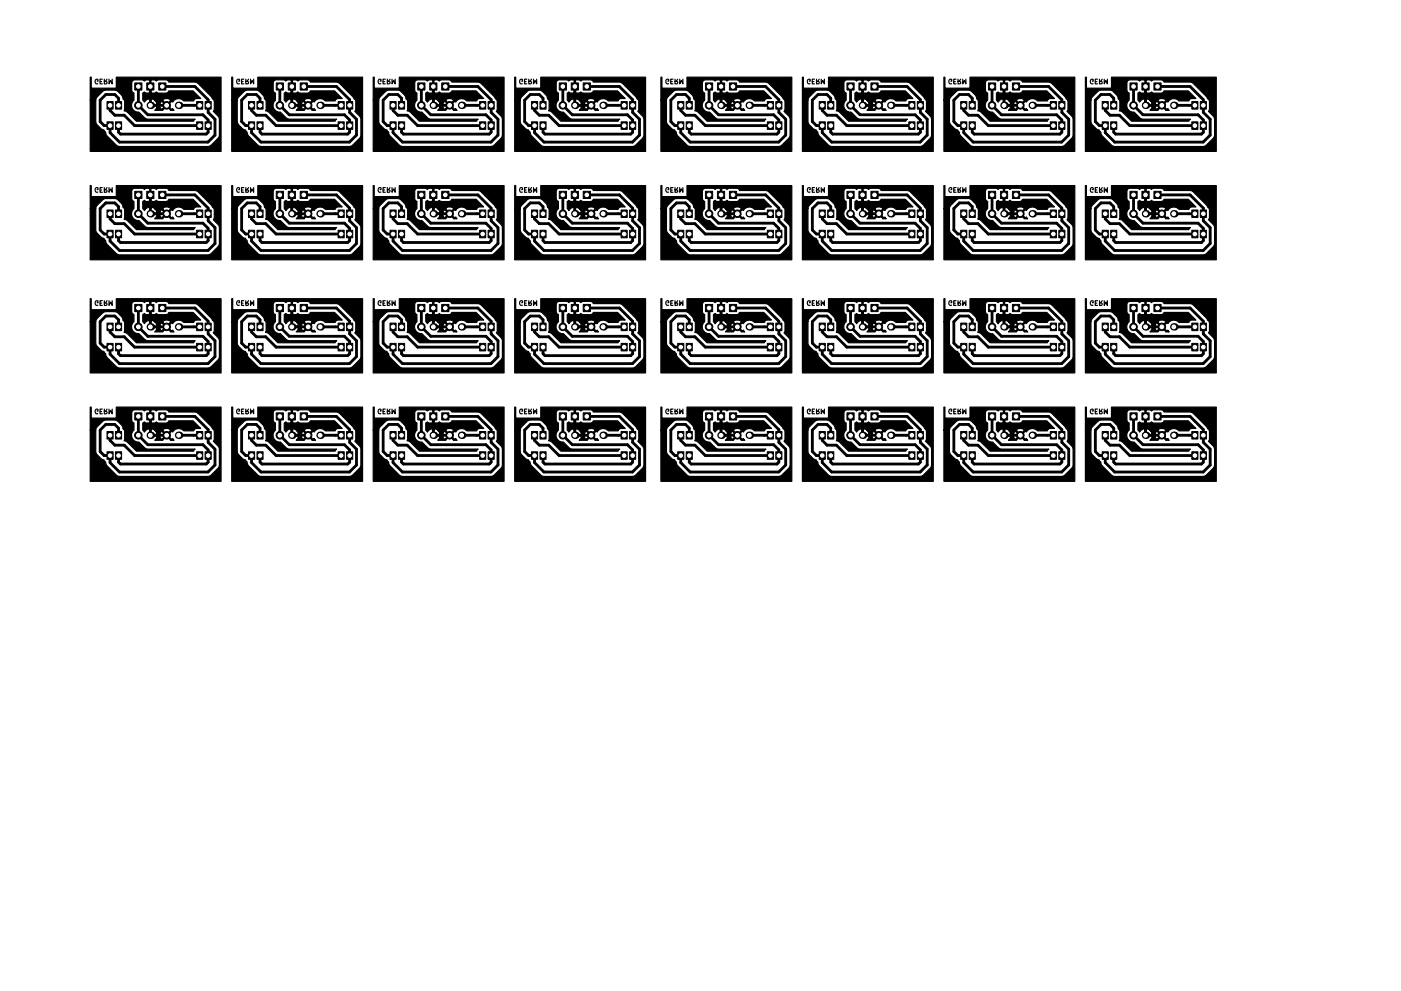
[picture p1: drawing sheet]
<svg xmlns="http://www.w3.org/2000/svg" width="297mm" height="210mm" viewBox="0 0 297 210" stroke-linecap="round" stroke-linejoin="round" font-family="sans-serif">
<g fill="none" stroke="#000" stroke-width=".25">
<path d="M20.6 17.2h.2v-.3a.45 .45 0 0 0-.6 .4 .45 .45 0 0 0 .5 .4M21.2 17.3h.3M21.7 16.8h-.5v1h.5M22.1 16.8v1l.5-.1v-.4h-.5M22.7 16.8l-.3 .5M23.1 16.8v1l.4-.7 .3 .7v-1M50.6 17.2h.2v-.3a.45 .45 0 0 0-.6 .4 .45 .45 0 0 0 .5 .4M51.2 17.3h.3M51.7 16.8h-.5v1h.5M52.1 16.8v1l.5-.1v-.4h-.5M52.7 16.8l-.3 .5M53.1 16.8v1l.4-.7 .3 .7v-1"/>
<path d="M80.6 17.2h.2v-.3a.45 .45 0 0 0-.6 .4 .45 .45 0 0 0 .5 .4M81.2 17.3h.3M81.7 16.8h-.5v1h.5M82.1 16.8v1l.5-.1v-.4h-.5M82.7 16.8l-.3 .5M83.1 16.8v1l.4-.7 .3 .7v-1M110.6 17.2h.2v-.3a.45 .45 0 0 0-.6 .4 .45 .45 0 0 0 .5 .4M111.2 17.3h.3M111.7 16.8h-.5v1h.5M112.1 16.8v1l.5-.1v-.4h-.5M112.7 16.8l-.3 .5M113.1 16.8v1l.4-.7 .3 .7v-1"/>
<path d="M141.6 17.2h.2v-.3a.45 .45 0 0 0-.6 .4 .45 .45 0 0 0 .5 .4M142.2 17.3h.3M142.7 16.8h-.5v1h.5M143.1 16.8v1l.5-.1v-.4h-.5M143.7 16.8l-.3 .5M144.1 16.8v1l.4-.7 .3 .7v-1M171.6 17.2h.2v-.3a.45 .45 0 0 0-.6 .4 .45 .45 0 0 0 .5 .4M172.2 17.3h.3M172.7 16.8h-.5v1h.5M173.1 16.8v1l.5-.1v-.4h-.5M173.7 16.8l-.3 .5M174.1 16.8v1l.4-.7 .3 .7v-1"/>
<path d="M201.6 17.2h.2v-.3a.45 .45 0 0 0-.6 .4 .45 .45 0 0 0 .5 .4M202.2 17.3h.3M202.7 16.8h-.5v1h.5M203.1 16.8v1l.5-.1v-.4h-.5M203.7 16.8l-.3 .5M204.1 16.8v1l.4-.7 .3 .7v-1M231.6 17.2h.2v-.3a.45 .45 0 0 0-.6 .4 .45 .45 0 0 0 .5 .4M232.2 17.3h.3M232.7 16.8h-.5v1h.5M233.1 16.8v1l.5-.1v-.4h-.5M233.7 16.8l-.3 .5M234.1 16.8v1l.4-.7 .3 .7v-1"/>
<path d="M21.7 39.8h-.5v1h.5M22.1 39.8v1l.5-.1v-.4h-.5M22.7 39.8l-.3 .5M23.1 39.8v1l.4-.7 .3 .7v-1M51.7 39.8h-.5v1h.5M52.1 39.8v1l.5-.1v-.4h-.5M52.7 39.8l-.3 .5M53.1 39.8v1l.4-.7 .3 .7v-1M81.7 39.8h-.5v1h.5M82.1 39.8v1l.5-.1v-.4h-.5M82.7 39.8l-.3 .5M83.1 39.8v1l.4-.7 .3 .7v-1"/>
<path d="M111.7 39.8h-.5v1h.5M112.1 39.8v1l.5-.1v-.4h-.5M112.7 39.8l-.3 .5M113.1 39.8v1l.4-.7 .3 .7v-1M142.7 39.8h-.5v1h.5M143.1 39.8v1l.5-.1v-.4h-.5M143.7 39.8l-.3 .5M144.1 39.8v1l.4-.7 .3 .7v-1M172.7 39.8h-.5v1h.5M173.1 39.8v1l.5-.1v-.4h-.5M173.7 39.8l-.3 .5M174.1 39.8v1l.4-.7 .3 .7v-1"/>
<path d="M202.7 39.8h-.5v1h.5M203.1 39.8v1l.5-.1v-.4h-.5M203.7 39.8l-.3 .5M204.1 39.8v1l.4-.7 .3 .7v-1M232.7 39.8h-.5v1h.5M233.1 39.8v1l.5-.1v-.4h-.5M233.7 39.8l-.3 .5M234.1 39.8v1l.4-.7 .3 .7v-1M20.6 40.2h.2v-.3a.45 .45 0 0 0-.6 .4 .45 .45 0 0 0 .5 .4M21.2 40.3h.3M50.6 40.2h.2v-.3a.45 .45 0 0 0-.6 .4 .45 .45 0 0 0 .5 .4M51.2 40.3h.3"/>
<path d="M80.6 40.2h.2v-.3a.45 .45 0 0 0-.6 .4 .45 .45 0 0 0 .5 .4M81.2 40.3h.3M110.6 40.2h.2v-.3a.45 .45 0 0 0-.6 .4 .45 .45 0 0 0 .5 .4M111.2 40.3h.3M141.6 40.2h.2v-.3a.45 .45 0 0 0-.6 .4 .45 .45 0 0 0 .5 .4M142.2 40.3h.3M171.6 40.2h.2v-.3a.45 .45 0 0 0-.6 .4 .45 .45 0 0 0 .5 .4M172.2 40.3h.3M201.6 40.2h.2v-.3a.45 .45 0 0 0-.6 .4 .45 .45 0 0 0 .5 .4M202.2 40.3h.3M231.6 40.2h.2v-.3a.45 .45 0 0 0-.6 .4 .45 .45 0 0 0 .5 .4M232.2 40.3h.3"/>
<path d="M20.6 64.2h.2v-.3a.45 .45 0 0 0-.6 .4 .45 .45 0 0 0 .5 .4M21.2 64.3h.3M21.7 63.8h-.5v1h.5M22.1 63.8v1l.5-.1v-.4h-.5M22.7 63.8l-.3 .5M23.1 63.8v1l.4-.7 .3 .7v-1M50.6 64.2h.2v-.3a.45 .45 0 0 0-.6 .4 .45 .45 0 0 0 .5 .4M51.2 64.3h.3M51.7 63.8h-.5v1h.5M52.1 63.8v1l.5-.1v-.4h-.5M52.7 63.8l-.3 .5M53.1 63.8v1l.4-.7 .3 .7v-1"/>
<path d="M80.6 64.2h.2v-.3a.45 .45 0 0 0-.6 .4 .45 .45 0 0 0 .5 .4M81.2 64.3h.3M81.7 63.8h-.5v1h.5M82.1 63.8v1l.5-.1v-.4h-.5M82.7 63.8l-.3 .5M83.1 63.8v1l.4-.7 .3 .7v-1M110.6 64.2h.2v-.3a.45 .45 0 0 0-.6 .4 .45 .45 0 0 0 .5 .4M111.2 64.3h.3M111.7 63.8h-.5v1h.5M112.1 63.8v1l.5-.1v-.4h-.5M112.7 63.8l-.3 .5M113.1 63.8v1l.4-.7 .3 .7v-1"/>
<path d="M141.6 64.2h.2v-.3a.45 .45 0 0 0-.6 .4 .45 .45 0 0 0 .5 .4M142.2 64.3h.3M142.7 63.8h-.5v1h.5M143.1 63.8v1l.5-.1v-.4h-.5M143.7 63.8l-.3 .5M144.1 63.8v1l.4-.7 .3 .7v-1M171.6 64.2h.2v-.3a.45 .45 0 0 0-.6 .4 .45 .45 0 0 0 .5 .4M172.2 64.3h.3M172.7 63.8h-.5v1h.5M173.1 63.8v1l.5-.1v-.4h-.5M173.7 63.8l-.3 .5M174.1 63.8v1l.4-.7 .3 .7v-1"/>
<path d="M201.6 64.2h.2v-.3a.45 .45 0 0 0-.6 .4 .45 .45 0 0 0 .5 .4M202.2 64.3h.3M202.7 63.8h-.5v1h.5M203.1 63.8v1l.5-.1v-.4h-.5M203.7 63.8l-.3 .5M204.1 63.8v1l.4-.7 .3 .7v-1M231.6 64.2h.2v-.3a.45 .45 0 0 0-.6 .4 .45 .45 0 0 0 .5 .4M232.2 64.3h.3M232.7 63.8h-.5v1h.5M233.1 63.8v1l.5-.1v-.4h-.5M233.7 63.8l-.3 .5M234.1 63.8v1l.4-.7 .3 .7v-1"/>
<path d="M20.6 87.2h.2v-.3a.45 .45 0 0 0-.6 .4 .45 .45 0 0 0 .5 .4M21.2 87.3h.3M21.7 86.8h-.5v1h.5M22.1 86.8v1l.5-.1v-.4h-.5M22.7 86.8l-.3 .5M23.1 86.8v1l.4-.7 .3 .7v-1M50.6 87.2h.2v-.3a.45 .45 0 0 0-.6 .4 .45 .45 0 0 0 .5 .4M51.2 87.3h.3M51.7 86.8h-.5v1h.5M52.1 86.8v1l.5-.1v-.4h-.5M52.7 86.8l-.3 .5M53.1 86.8v1l.4-.7 .3 .7v-1"/>
<path d="M80.6 87.2h.2v-.3a.45 .45 0 0 0-.6 .4 .45 .45 0 0 0 .5 .4M81.2 87.3h.3M81.7 86.8h-.5v1h.5M82.1 86.8v1l.5-.1v-.4h-.5M82.7 86.8l-.3 .5M83.1 86.8v1l.4-.7 .3 .7v-1M110.6 87.2h.2v-.3a.45 .45 0 0 0-.6 .4 .45 .45 0 0 0 .5 .4M111.2 87.3h.3M111.7 86.8h-.5v1h.5M112.1 86.8v1l.5-.1v-.4h-.5M112.7 86.8l-.3 .5M113.1 86.8v1l.4-.7 .3 .7v-1"/>
<path d="M141.6 87.2h.2v-.3a.45 .45 0 0 0-.6 .4 .45 .45 0 0 0 .5 .4M142.2 87.3h.3M142.7 86.8h-.5v1h.5M143.1 86.8v1l.5-.1v-.4h-.5M143.7 86.8l-.3 .5M144.1 86.8v1l.4-.7 .3 .7v-1M171.6 87.2h.2v-.3a.45 .45 0 0 0-.6 .4 .45 .45 0 0 0 .5 .4M172.2 87.3h.3M172.7 86.8h-.5v1h.5M173.1 86.8v1l.5-.1v-.4h-.5M173.7 86.8l-.3 .5M174.1 86.8v1l.4-.7 .3 .7v-1"/>
<path d="M201.6 87.2h.2v-.3a.45 .45 0 0 0-.6 .4 .45 .45 0 0 0 .5 .4M202.2 87.3h.3M202.7 86.8h-.5v1h.5M203.1 86.8v1l.5-.1v-.4h-.5M203.7 86.8l-.3 .5M204.1 86.8v1l.4-.7 .3 .7v-1M231.6 87.2h.2v-.3a.45 .45 0 0 0-.6 .4 .45 .45 0 0 0 .5 .4M232.2 87.3h.3M232.7 86.8h-.5v1h.5M233.1 86.8v1l.5-.1v-.4h-.5M233.7 86.8l-.3 .5M234.1 86.8v1l.4-.7 .3 .7v-1"/>
</g>
<g fill="#000" stroke="#000" stroke-width=".21">
<path d="M28.6 17.6h1.5v1.5h-1.5zM31.1 17.6h1.5v1.5h-1.5zM33.7 17.6h1.5v1.5h-1.5zM58.6 17.6h1.5v1.5h-1.5zM61.1 17.6h1.5v1.5h-1.5zM63.7 17.6h1.5v1.5h-1.5zM88.6 17.6h1.5v1.5h-1.5zM91.1 17.6h1.5v1.5h-1.5zM93.7 17.6h1.5v1.5h-1.5zM118.6 17.6h1.5v1.5h-1.5zM121.1 17.6h1.5v1.5h-1.5zM123.7 17.6h1.5v1.5h-1.5z"/>
<path d="M149.6 17.6h1.5v1.5h-1.5zM152.1 17.6h1.5v1.5h-1.5zM154.7 17.6h1.5v1.5h-1.5zM179.6 17.6h1.5v1.5h-1.5zM182.1 17.6h1.5v1.5h-1.5zM184.7 17.6h1.5v1.5h-1.5zM209.6 17.6h1.5v1.5h-1.5zM212.1 17.6h1.5v1.5h-1.5zM214.7 17.6h1.5v1.5h-1.5zM239.6 17.6h1.5v1.5h-1.5zM242.1 17.6h1.5v1.5h-1.5zM244.7 17.6h1.5v1.5h-1.5z"/>
<path d="M22.7 25.9h1.3v1.6h-1.3zM22.7 21.6h1.3v1.6h-1.3zM24.5 21.6h1.3v1.6h-1.3zM24.5 25.9h1.3v1.6h-1.3zM41.7 25.9h1.3v1.6h-1.3zM41.7 21.6h1.3v1.6h-1.3zM43.5 21.6h1.3v1.6h-1.3zM43.5 25.9h1.3v1.6h-1.3zM52.7 25.9h1.3v1.6h-1.3zM52.7 21.6h1.3v1.6h-1.3zM54.5 21.6h1.3v1.6h-1.3zM54.5 25.9h1.3v1.6h-1.3z"/>
<path d="M71.7 25.9h1.3v1.6h-1.3zM71.7 21.6h1.3v1.6h-1.3zM73.5 21.6h1.3v1.6h-1.3zM73.5 25.9h1.3v1.6h-1.3zM82.7 25.9h1.3v1.6h-1.3zM82.7 21.6h1.3v1.6h-1.3zM84.5 21.6h1.3v1.6h-1.3zM84.5 25.9h1.3v1.6h-1.3zM101.7 25.9h1.3v1.6h-1.3zM101.7 21.6h1.3v1.6h-1.3zM103.5 21.6h1.3v1.6h-1.3zM103.5 25.9h1.3v1.6h-1.3z"/>
<path d="M112.7 25.9h1.3v1.6h-1.3zM112.7 21.6h1.3v1.6h-1.3zM114.5 21.6h1.3v1.6h-1.3zM114.5 25.9h1.3v1.6h-1.3zM131.7 25.9h1.3v1.6h-1.3zM131.7 21.6h1.3v1.6h-1.3zM133.5 21.6h1.3v1.6h-1.3zM133.5 25.9h1.3v1.6h-1.3zM143.7 25.9h1.3v1.6h-1.3zM143.7 21.6h1.3v1.6h-1.3zM145.5 21.6h1.3v1.6h-1.3zM145.5 25.9h1.3v1.6h-1.3z"/>
<path d="M162.7 25.9h1.3v1.6h-1.3zM162.7 21.6h1.3v1.6h-1.3zM164.5 21.6h1.3v1.6h-1.3zM164.5 25.9h1.3v1.6h-1.3zM173.7 25.9h1.3v1.6h-1.3zM173.7 21.6h1.3v1.6h-1.3zM175.5 21.6h1.3v1.6h-1.3zM175.5 25.9h1.3v1.6h-1.3zM192.7 25.9h1.3v1.6h-1.3zM192.7 21.6h1.3v1.6h-1.3zM194.5 21.6h1.3v1.6h-1.3zM194.5 25.9h1.3v1.6h-1.3z"/>
<path d="M203.7 25.9h1.3v1.6h-1.3zM203.7 21.6h1.3v1.6h-1.3zM205.5 21.6h1.3v1.6h-1.3zM205.5 25.9h1.3v1.6h-1.3zM222.7 25.9h1.3v1.6h-1.3zM222.7 21.6h1.3v1.6h-1.3zM224.5 21.6h1.3v1.6h-1.3zM224.5 25.9h1.3v1.6h-1.3zM233.7 25.9h1.3v1.6h-1.3zM233.7 21.6h1.3v1.6h-1.3zM235.5 21.6h1.3v1.6h-1.3zM235.5 25.9h1.3v1.6h-1.3z"/>
<path d="M252.7 25.9h1.3v1.6h-1.3zM252.7 21.6h1.3v1.6h-1.3zM254.5 21.6h1.3v1.6h-1.3zM254.5 25.9h1.3v1.6h-1.3zM22.7 48.9h1.3v1.6h-1.3zM22.7 44.6h1.3v1.6h-1.3zM24.5 44.6h1.3v1.6h-1.3zM24.5 48.9h1.3v1.6h-1.3zM28.6 40.6h1.5v1.5h-1.5zM31.1 40.6h1.5v1.5h-1.5zM33.7 40.6h1.5v1.5h-1.5zM41.7 48.9h1.3v1.6h-1.3z"/>
<path d="M41.7 44.6h1.3v1.6h-1.3zM43.5 44.6h1.3v1.6h-1.3zM43.5 48.9h1.3v1.6h-1.3zM52.7 48.9h1.3v1.6h-1.3zM52.7 44.6h1.3v1.6h-1.3zM54.5 44.6h1.3v1.6h-1.3zM54.5 48.9h1.3v1.6h-1.3zM58.6 40.6h1.5v1.5h-1.5zM61.1 40.6h1.5v1.5h-1.5zM63.7 40.6h1.5v1.5h-1.5zM71.7 48.9h1.3v1.6h-1.3zM71.7 44.6h1.3v1.6h-1.3z"/>
<path d="M73.5 44.6h1.3v1.6h-1.3zM73.5 48.9h1.3v1.6h-1.3zM82.7 48.9h1.3v1.6h-1.3zM82.7 44.6h1.3v1.6h-1.3zM84.5 44.6h1.3v1.6h-1.3zM84.5 48.9h1.3v1.6h-1.3zM88.6 40.6h1.5v1.5h-1.5zM91.1 40.6h1.5v1.5h-1.5zM93.7 40.6h1.5v1.5h-1.5zM101.7 48.9h1.3v1.6h-1.3zM101.7 44.6h1.3v1.6h-1.3zM103.5 44.6h1.3v1.6h-1.3z"/>
<path d="M103.5 48.9h1.3v1.6h-1.3zM112.7 48.9h1.3v1.6h-1.3zM112.7 44.6h1.3v1.6h-1.3zM114.5 44.6h1.3v1.6h-1.3zM114.5 48.9h1.3v1.6h-1.3zM118.6 40.6h1.5v1.5h-1.5zM121.1 40.6h1.5v1.5h-1.5zM123.7 40.6h1.5v1.5h-1.5zM131.7 48.9h1.3v1.6h-1.3zM131.7 44.6h1.3v1.6h-1.3zM133.5 44.6h1.3v1.6h-1.3zM133.5 48.9h1.3v1.6h-1.3z"/>
<path d="M143.7 48.9h1.3v1.6h-1.3zM143.7 44.6h1.3v1.6h-1.3zM145.5 44.6h1.3v1.6h-1.3zM145.5 48.9h1.3v1.6h-1.3zM149.6 40.6h1.5v1.5h-1.5zM152.1 40.6h1.5v1.5h-1.5zM154.7 40.6h1.5v1.5h-1.5zM162.7 48.9h1.3v1.6h-1.3zM162.7 44.6h1.3v1.6h-1.3zM164.5 44.6h1.3v1.6h-1.3zM164.5 48.9h1.3v1.6h-1.3zM173.7 48.9h1.3v1.6h-1.3z"/>
<path d="M173.7 44.6h1.3v1.6h-1.3zM175.5 44.6h1.3v1.6h-1.3zM175.5 48.9h1.3v1.6h-1.3zM179.6 40.6h1.5v1.5h-1.5zM182.1 40.6h1.5v1.5h-1.5zM184.7 40.6h1.5v1.5h-1.5zM192.7 48.9h1.3v1.6h-1.3zM192.7 44.6h1.3v1.6h-1.3zM194.5 44.6h1.3v1.6h-1.3zM194.5 48.9h1.3v1.6h-1.3zM203.7 48.9h1.3v1.6h-1.3zM203.7 44.6h1.3v1.6h-1.3z"/>
<path d="M205.5 44.6h1.3v1.6h-1.3zM205.5 48.9h1.3v1.6h-1.3zM209.6 40.6h1.5v1.5h-1.5zM212.1 40.6h1.5v1.5h-1.5zM214.7 40.6h1.5v1.5h-1.5zM222.7 48.9h1.3v1.6h-1.3zM222.7 44.6h1.3v1.6h-1.3zM224.5 44.6h1.3v1.6h-1.3zM224.5 48.9h1.3v1.6h-1.3zM233.7 48.9h1.3v1.6h-1.3zM233.7 44.6h1.3v1.6h-1.3zM235.5 44.6h1.3v1.6h-1.3z"/>
<path d="M235.5 48.9h1.3v1.6h-1.3zM239.6 40.6h1.5v1.5h-1.5zM242.1 40.6h1.5v1.5h-1.5zM244.7 40.6h1.5v1.5h-1.5zM252.7 48.9h1.3v1.6h-1.3zM252.7 44.6h1.3v1.6h-1.3zM254.5 44.6h1.3v1.6h-1.3zM254.5 48.9h1.3v1.6h-1.3zM22.7 72.9h1.3v1.6h-1.3zM22.7 68.6h1.3v1.6h-1.3zM24.5 68.6h1.3v1.6h-1.3zM24.5 72.9h1.3v1.6h-1.3z"/>
<path d="M28.6 64.6h1.5v1.5h-1.5zM31.1 64.6h1.5v1.5h-1.5zM33.7 64.6h1.5v1.5h-1.5zM41.7 72.9h1.3v1.6h-1.3zM41.7 68.6h1.3v1.6h-1.3zM43.5 68.6h1.3v1.6h-1.3zM43.5 72.9h1.3v1.6h-1.3zM52.7 72.9h1.3v1.6h-1.3zM52.7 68.6h1.3v1.6h-1.3zM54.5 68.6h1.3v1.6h-1.3zM54.5 72.9h1.3v1.6h-1.3zM58.6 64.6h1.5v1.5h-1.5z"/>
<path d="M61.1 64.6h1.5v1.5h-1.5zM63.7 64.6h1.5v1.5h-1.5zM71.7 72.9h1.3v1.6h-1.3zM71.7 68.6h1.3v1.6h-1.3zM73.5 68.6h1.3v1.6h-1.3zM73.5 72.9h1.3v1.6h-1.3zM82.7 72.9h1.3v1.6h-1.3zM82.7 68.6h1.3v1.6h-1.3zM84.5 68.6h1.3v1.6h-1.3zM84.5 72.9h1.3v1.6h-1.3zM88.6 64.6h1.5v1.5h-1.5zM91.1 64.6h1.5v1.5h-1.5z"/>
<path d="M93.7 64.6h1.5v1.5h-1.5zM101.7 72.9h1.3v1.6h-1.3zM101.7 68.6h1.3v1.6h-1.3zM103.5 68.6h1.3v1.6h-1.3zM103.5 72.9h1.3v1.6h-1.3zM112.7 72.9h1.3v1.6h-1.3zM112.7 68.6h1.3v1.6h-1.3zM114.5 68.6h1.3v1.6h-1.3zM114.5 72.9h1.3v1.6h-1.3zM118.6 64.6h1.5v1.5h-1.5zM121.1 64.6h1.5v1.5h-1.5zM123.7 64.6h1.5v1.5h-1.5z"/>
<path d="M131.7 72.9h1.3v1.6h-1.3zM131.7 68.6h1.3v1.6h-1.3zM133.5 68.6h1.3v1.6h-1.3zM133.5 72.9h1.3v1.6h-1.3zM143.7 72.9h1.3v1.6h-1.3zM143.7 68.6h1.3v1.6h-1.3zM145.5 68.6h1.3v1.6h-1.3zM145.5 72.9h1.3v1.6h-1.3zM149.6 64.6h1.5v1.5h-1.5zM152.1 64.6h1.5v1.5h-1.5zM154.7 64.6h1.5v1.5h-1.5zM162.7 72.9h1.3v1.6h-1.3z"/>
<path d="M162.7 68.6h1.3v1.6h-1.3zM164.5 68.6h1.3v1.6h-1.3zM164.5 72.9h1.3v1.6h-1.3zM173.7 72.9h1.3v1.6h-1.3zM173.7 68.6h1.3v1.6h-1.3zM175.5 68.6h1.3v1.6h-1.3zM175.5 72.9h1.3v1.6h-1.3zM179.6 64.6h1.5v1.5h-1.5zM182.1 64.6h1.5v1.5h-1.5zM184.7 64.6h1.5v1.5h-1.5zM192.7 72.9h1.3v1.6h-1.3zM192.7 68.6h1.3v1.6h-1.3z"/>
<path d="M194.5 68.6h1.3v1.6h-1.3zM194.5 72.9h1.3v1.6h-1.3zM203.7 72.9h1.3v1.6h-1.3zM203.7 68.6h1.3v1.6h-1.3zM205.5 68.6h1.3v1.6h-1.3zM205.5 72.9h1.3v1.6h-1.3zM209.6 64.6h1.5v1.5h-1.5zM212.1 64.6h1.5v1.5h-1.5zM214.7 64.6h1.5v1.5h-1.5zM222.7 72.9h1.3v1.6h-1.3zM222.7 68.6h1.3v1.6h-1.3zM224.5 68.6h1.3v1.6h-1.3z"/>
<path d="M224.5 72.9h1.3v1.6h-1.3zM233.7 72.9h1.3v1.6h-1.3zM233.7 68.6h1.3v1.6h-1.3zM235.5 68.6h1.3v1.6h-1.3zM235.5 72.9h1.3v1.6h-1.3zM239.6 64.6h1.5v1.5h-1.5zM242.1 64.6h1.5v1.5h-1.5zM244.7 64.6h1.5v1.5h-1.5zM252.7 72.9h1.3v1.6h-1.3zM252.7 68.6h1.3v1.6h-1.3zM254.5 68.6h1.3v1.6h-1.3zM254.5 72.9h1.3v1.6h-1.3z"/>
<path d="M22.7 95.9h1.3v1.6h-1.3zM22.7 91.6h1.3v1.6h-1.3zM24.5 91.6h1.3v1.6h-1.3zM24.5 95.9h1.3v1.6h-1.3zM28.6 87.6h1.5v1.5h-1.5zM31.1 87.6h1.5v1.5h-1.5zM33.7 87.6h1.5v1.5h-1.5zM41.7 95.9h1.3v1.6h-1.3zM41.7 91.6h1.3v1.6h-1.3zM43.5 91.6h1.3v1.6h-1.3zM43.5 95.9h1.3v1.6h-1.3zM52.7 95.9h1.3v1.6h-1.3z"/>
<path d="M52.7 91.6h1.3v1.6h-1.3zM54.5 91.6h1.3v1.6h-1.3zM54.5 95.9h1.3v1.6h-1.3zM58.6 87.6h1.5v1.5h-1.5zM61.1 87.6h1.5v1.5h-1.5zM63.7 87.6h1.5v1.5h-1.5zM71.7 95.9h1.3v1.6h-1.3zM71.7 91.6h1.3v1.6h-1.3zM73.5 91.6h1.3v1.6h-1.3zM73.5 95.9h1.3v1.6h-1.3zM82.7 95.9h1.3v1.6h-1.3zM82.7 91.6h1.3v1.6h-1.3z"/>
<path d="M84.5 91.6h1.3v1.6h-1.3zM84.5 95.9h1.3v1.6h-1.3zM88.6 87.6h1.5v1.5h-1.5zM91.1 87.6h1.5v1.5h-1.5zM93.7 87.6h1.5v1.5h-1.5zM101.7 95.9h1.3v1.6h-1.3zM101.7 91.6h1.3v1.6h-1.3zM103.5 91.6h1.3v1.6h-1.3zM103.5 95.9h1.3v1.6h-1.3zM112.7 95.9h1.3v1.6h-1.3zM112.7 91.6h1.3v1.6h-1.3zM114.5 91.6h1.3v1.6h-1.3z"/>
<path d="M114.5 95.9h1.3v1.6h-1.3zM118.6 87.6h1.5v1.5h-1.5zM121.1 87.6h1.5v1.5h-1.5zM123.7 87.6h1.5v1.5h-1.5zM131.7 95.9h1.3v1.6h-1.3zM131.7 91.6h1.3v1.6h-1.3zM133.5 91.6h1.3v1.6h-1.3zM133.5 95.9h1.3v1.6h-1.3zM143.7 95.9h1.3v1.6h-1.3zM143.7 91.6h1.3v1.6h-1.3zM145.5 91.6h1.3v1.6h-1.3zM145.5 95.9h1.3v1.6h-1.3z"/>
<path d="M149.6 87.6h1.5v1.5h-1.5zM152.1 87.6h1.5v1.5h-1.5zM154.7 87.6h1.5v1.5h-1.5zM162.7 95.9h1.3v1.6h-1.3zM162.7 91.6h1.3v1.6h-1.3zM164.5 91.6h1.3v1.6h-1.3zM164.5 95.9h1.3v1.6h-1.3zM173.7 95.9h1.3v1.6h-1.3zM173.7 91.6h1.3v1.6h-1.3zM175.5 91.6h1.3v1.6h-1.3zM175.5 95.9h1.3v1.6h-1.3zM179.6 87.6h1.5v1.5h-1.5z"/>
<path d="M182.1 87.6h1.5v1.5h-1.5zM184.7 87.6h1.5v1.5h-1.5zM192.7 95.9h1.3v1.6h-1.3zM192.7 91.6h1.3v1.6h-1.3zM194.5 91.6h1.3v1.6h-1.3zM194.5 95.9h1.3v1.6h-1.3zM203.7 95.9h1.3v1.6h-1.3zM203.7 91.6h1.3v1.6h-1.3zM205.5 91.6h1.3v1.6h-1.3zM205.5 95.9h1.3v1.6h-1.3zM209.6 87.6h1.5v1.5h-1.5zM212.1 87.6h1.5v1.5h-1.5z"/>
<path d="M214.7 87.6h1.5v1.5h-1.5zM222.7 95.9h1.3v1.6h-1.3zM222.7 91.6h1.3v1.6h-1.3zM224.5 91.6h1.3v1.6h-1.3zM224.5 95.9h1.3v1.6h-1.3zM233.7 95.9h1.3v1.6h-1.3zM233.7 91.6h1.3v1.6h-1.3zM235.5 91.6h1.3v1.6h-1.3zM235.5 95.9h1.3v1.6h-1.3zM239.6 87.6h1.5v1.5h-1.5zM242.1 87.6h1.5v1.5h-1.5zM244.7 87.6h1.5v1.5h-1.5z"/>
<path d="M252.7 95.9h1.3v1.6h-1.3zM252.7 91.6h1.3v1.6h-1.3zM254.5 91.6h1.3v1.6h-1.3zM254.5 95.9h1.3v1.6h-1.3z"/>
<circle cx="29.3" cy="22.4" r=".8"/>
<circle cx="35.3" cy="22.4" r=".8"/>
<circle cx="59.3" cy="22.4" r=".8"/>
<circle cx="65.3" cy="22.4" r=".8"/>
<circle cx="89.3" cy="22.4" r=".8"/>
<circle cx="95.3" cy="22.4" r=".8"/>
<circle cx="119.3" cy="22.4" r=".8"/>
<circle cx="125.3" cy="22.4" r=".8"/>
<circle cx="150.3" cy="22.4" r=".8"/>
<circle cx="156.3" cy="22.4" r=".8"/>
<circle cx="180.3" cy="22.4" r=".8"/>
<circle cx="186.3" cy="22.4" r=".8"/>
<circle cx="210.3" cy="22.4" r=".8"/>
<circle cx="216.3" cy="22.4" r=".8"/>
<circle cx="240.3" cy="22.4" r=".8"/>
<circle cx="246.3" cy="22.4" r=".8"/>
<circle cx="29.3" cy="45.4" r=".8"/>
<circle cx="35.3" cy="45.4" r=".8"/>
<circle cx="59.3" cy="45.4" r=".8"/>
<circle cx="65.3" cy="45.4" r=".8"/>
<circle cx="89.3" cy="45.4" r=".8"/>
<circle cx="95.3" cy="45.4" r=".8"/>
<circle cx="119.3" cy="45.4" r=".8"/>
<circle cx="125.3" cy="45.4" r=".8"/>
<circle cx="150.3" cy="45.4" r=".8"/>
<circle cx="156.3" cy="45.4" r=".8"/>
<circle cx="180.3" cy="45.4" r=".8"/>
<circle cx="186.3" cy="45.4" r=".8"/>
<circle cx="210.3" cy="45.4" r=".8"/>
<circle cx="216.3" cy="45.4" r=".8"/>
<circle cx="240.3" cy="45.4" r=".8"/>
<circle cx="246.3" cy="45.4" r=".8"/>
<circle cx="29.3" cy="69.4" r=".8"/>
<circle cx="35.3" cy="69.4" r=".8"/>
<circle cx="59.3" cy="69.4" r=".8"/>
<circle cx="65.3" cy="69.4" r=".8"/>
<circle cx="89.3" cy="69.4" r=".8"/>
<circle cx="95.3" cy="69.4" r=".8"/>
<circle cx="119.3" cy="69.4" r=".8"/>
<circle cx="125.3" cy="69.4" r=".8"/>
<circle cx="150.3" cy="69.4" r=".8"/>
<circle cx="156.3" cy="69.4" r=".8"/>
<circle cx="180.3" cy="69.4" r=".8"/>
<circle cx="186.3" cy="69.4" r=".8"/>
<circle cx="210.3" cy="69.4" r=".8"/>
<circle cx="216.3" cy="69.4" r=".8"/>
<circle cx="240.3" cy="69.4" r=".8"/>
<circle cx="246.3" cy="69.4" r=".8"/>
<circle cx="29.3" cy="92.4" r=".8"/>
<circle cx="35.3" cy="92.4" r=".8"/>
<circle cx="59.3" cy="92.4" r=".8"/>
<circle cx="65.3" cy="92.4" r=".8"/>
<circle cx="89.3" cy="92.4" r=".8"/>
<circle cx="95.3" cy="92.4" r=".8"/>
<circle cx="119.3" cy="92.4" r=".8"/>
<circle cx="125.3" cy="92.4" r=".8"/>
<circle cx="150.3" cy="92.4" r=".8"/>
<circle cx="156.3" cy="92.4" r=".8"/>
<circle cx="180.3" cy="92.4" r=".8"/>
<circle cx="186.3" cy="92.4" r=".8"/>
<circle cx="210.3" cy="92.4" r=".8"/>
<circle cx="216.3" cy="92.4" r=".8"/>
<circle cx="240.3" cy="92.4" r=".8"/>
<circle cx="246.3" cy="92.4" r=".8"/>
</g>
<g fill="#000">
<circle cx="31.9" cy="22.4" r=".8"/>
<circle cx="37.9" cy="22.4" r=".8"/>
<circle cx="61.9" cy="22.4" r=".8"/>
<circle cx="67.9" cy="22.4" r=".8"/>
<circle cx="91.9" cy="22.4" r=".8"/>
<circle cx="97.9" cy="22.4" r=".8"/>
<circle cx="121.9" cy="22.4" r=".8"/>
<circle cx="127.9" cy="22.4" r=".8"/>
<circle cx="152.9" cy="22.4" r=".8"/>
<circle cx="158.9" cy="22.4" r=".8"/>
<circle cx="182.9" cy="22.4" r=".8"/>
<circle cx="188.9" cy="22.4" r=".8"/>
<circle cx="212.9" cy="22.4" r=".8"/>
<circle cx="218.9" cy="22.4" r=".8"/>
<circle cx="242.9" cy="22.4" r=".8"/>
<circle cx="248.9" cy="22.4" r=".8"/>
<circle cx="31.9" cy="45.4" r=".8"/>
<circle cx="37.9" cy="45.4" r=".8"/>
<circle cx="61.9" cy="45.4" r=".8"/>
<circle cx="67.9" cy="45.4" r=".8"/>
<circle cx="91.9" cy="45.4" r=".8"/>
<circle cx="97.9" cy="45.4" r=".8"/>
<circle cx="121.9" cy="45.4" r=".8"/>
<circle cx="127.9" cy="45.4" r=".8"/>
<circle cx="152.9" cy="45.4" r=".8"/>
<circle cx="158.9" cy="45.4" r=".8"/>
<circle cx="182.9" cy="45.4" r=".8"/>
<circle cx="188.9" cy="45.4" r=".8"/>
<circle cx="212.9" cy="45.4" r=".8"/>
<circle cx="218.9" cy="45.4" r=".8"/>
<circle cx="242.9" cy="45.4" r=".8"/>
<circle cx="248.9" cy="45.4" r=".8"/>
<circle cx="31.9" cy="69.4" r=".8"/>
<circle cx="37.9" cy="69.4" r=".8"/>
<circle cx="61.9" cy="69.4" r=".8"/>
<circle cx="67.9" cy="69.4" r=".8"/>
<circle cx="91.9" cy="69.4" r=".8"/>
<circle cx="97.9" cy="69.4" r=".8"/>
<circle cx="121.9" cy="69.4" r=".8"/>
<circle cx="127.9" cy="69.4" r=".8"/>
<circle cx="152.9" cy="69.4" r=".8"/>
<circle cx="158.9" cy="69.4" r=".8"/>
<circle cx="182.9" cy="69.4" r=".8"/>
<circle cx="188.9" cy="69.4" r=".8"/>
<circle cx="212.9" cy="69.4" r=".8"/>
<circle cx="218.9" cy="69.4" r=".8"/>
<circle cx="242.9" cy="69.4" r=".8"/>
<circle cx="248.9" cy="69.4" r=".8"/>
<circle cx="31.9" cy="92.4" r=".8"/>
<circle cx="37.9" cy="92.4" r=".8"/>
<circle cx="61.9" cy="92.4" r=".8"/>
<circle cx="67.9" cy="92.4" r=".8"/>
<circle cx="91.9" cy="92.4" r=".8"/>
<circle cx="97.9" cy="92.4" r=".8"/>
<circle cx="121.9" cy="92.4" r=".8"/>
<circle cx="127.9" cy="92.4" r=".8"/>
<circle cx="152.9" cy="92.4" r=".8"/>
<circle cx="158.9" cy="92.4" r=".8"/>
<circle cx="182.9" cy="92.4" r=".8"/>
<circle cx="188.9" cy="92.4" r=".8"/>
<circle cx="212.9" cy="92.4" r=".8"/>
<circle cx="218.9" cy="92.4" r=".8"/>
<circle cx="242.9" cy="92.4" r=".8"/>
<circle cx="248.9" cy="92.4" r=".8"/>
</g>
<g fill="none" stroke="#000" stroke-width=".6">
<path d="M29.3 18.4v4l2 2h11.7l1.1 1.1v2.6l-.4 .4h-18.2l-.4-.4v-1.4M31.9 18.4v4h3.4M34.4 18.4h6.9l2.8 2.8v2.7l1.5 1.4v3.4l-1.5 1.4h-18.8l-2-1.9v-1.5h-1.2l-.9-.9v-4.5l1.2-1.2h1.9l.8 .8v1.5M59.3 18.4v4l2 2h11.7l1.1 1.1v2.6l-.4 .4h-18.2l-.4-.4v-1.4M61.9 18.4v4h3.4M64.4 18.4h6.9l2.8 2.8v2.7l1.5 1.4v3.4l-1.5 1.4h-18.8l-2-1.9v-1.5h-1.2l-.9-.9v-4.5l1.2-1.2h1.9l.8 .8v1.5M89.3 18.4v4l2 2h11.7l1.1 1.1v2.6l-.4 .4h-18.2l-.4-.4v-1.4M91.9 18.4v4h3.4M94.4 18.4h6.9l2.8 2.8v2.7l1.5 1.4v3.4l-1.5 1.4h-18.8l-2-1.9v-1.5h-1.2l-.9-.9v-4.5l1.2-1.2h1.9l.8 .8v1.5M119.3 18.4v4l2 2h11.7l1.1 1.1v2.6l-.4 .4h-18.2l-.4-.4v-1.4M121.9 18.4v4h3.4M124.4 18.4h6.9l2.8 2.8v2.7l1.5 1.4v3.4l-1.5 1.4h-18.8l-2-1.9v-1.5h-1.2l-.9-.9v-4.5l1.2-1.2h1.9l.8 .8v1.5"/>
<path d="M150.3 18.4v4l2 2h11.7l1.1 1.1v2.6l-.4 .4h-18.2l-.4-.4v-1.4M152.9 18.4v4h3.4M155.4 18.4h6.9l2.8 2.8v2.7l1.5 1.4v3.4l-1.5 1.4h-18.8l-2-1.9v-1.5h-1.2l-.9-.9v-4.5l1.2-1.2h1.9l.8 .8v1.5M180.3 18.4v4l2 2h11.7l1.1 1.1v2.6l-.4 .4h-18.2l-.4-.4v-1.4M182.9 18.4v4h3.4M185.4 18.4h6.9l2.8 2.8v2.7l1.5 1.4v3.4l-1.5 1.4h-18.8l-2-1.9v-1.5h-1.2l-.9-.9v-4.5l1.2-1.2h1.9l.8 .8v1.5M210.3 18.4v4l2 2h11.7l1.1 1.1v2.6l-.4 .4h-18.2l-.4-.4v-1.4M212.9 18.4v4h3.4M215.4 18.4h6.9l2.8 2.8v2.7l1.5 1.4v3.4l-1.5 1.4h-18.8l-2-1.9v-1.5h-1.2l-.9-.9v-4.5l1.2-1.2h1.9l.8 .8v1.5M240.3 18.4v4l2 2h11.7l1.1 1.1v2.6l-.4 .4h-18.2l-.4-.4v-1.4M242.9 18.4v4h3.4M245.4 18.4h6.9l2.8 2.8v2.7l1.5 1.4v3.4l-1.5 1.4h-18.8l-2-1.9v-1.5h-1.2l-.9-.9v-4.5l1.2-1.2h1.9l.8 .8v1.5"/>
<path d="M23.3 22.4v1l1 1.1h2l2.2 2.2h13.8M37.9 22.4h4.4M53.3 22.4v1l1 1.1h2l2.2 2.2h13.8M67.9 22.4h4.4M83.3 22.4v1l1 1.1h2l2.2 2.2h13.8M97.9 22.4h4.4M113.3 22.4v1l1 1.1h2l2.2 2.2h13.8M127.9 22.4h4.4M144.3 22.4v1l1 1.1h2l2.2 2.2h13.8M158.9 22.4h4.4M174.3 22.4v1l1 1.1h2l2.2 2.2h13.8M188.9 22.4h4.4"/>
<path d="M204.3 22.4v1l1 1.1h2l2.2 2.2h13.8M218.9 22.4h4.4M234.3 22.4v1l1 1.1h2l2.2 2.2h13.8M248.9 22.4h4.4M23.3 45.4v1l1 1.1h2l2.2 2.2h13.8M29.3 41.4v4l2 2h11.7l1.1 1.1v2.6l-.4 .4h-18.2l-.4-.4v-1.4M31.9 41.4v4h3.4M34.4 41.4h6.9l2.8 2.8v2.7l1.5 1.4v3.4l-1.5 1.4h-18.8l-2-1.9v-1.5h-1.2l-.9-.9v-4.5l1.2-1.2h1.9l.8 .8v1.5M37.9 45.4h4.4M53.3 45.4v1l1 1.1h2l2.2 2.2h13.8M59.3 41.4v4l2 2h11.7l1.1 1.1v2.6l-.4 .4h-18.2l-.4-.4v-1.4M61.9 41.4v4h3.4"/>
<path d="M64.4 41.4h6.9l2.8 2.8v2.7l1.5 1.4v3.4l-1.5 1.4h-18.8l-2-1.9v-1.5h-1.2l-.9-.9v-4.5l1.2-1.2h1.9l.8 .8v1.5M67.9 45.4h4.4M83.3 45.4v1l1 1.1h2l2.2 2.2h13.8M89.3 41.4v4l2 2h11.7l1.1 1.1v2.6l-.4 .4h-18.2l-.4-.4v-1.4M91.9 41.4v4h3.4M94.4 41.4h6.9l2.8 2.8v2.7l1.5 1.4v3.4l-1.5 1.4h-18.8l-2-1.9v-1.5h-1.2l-.9-.9v-4.5l1.2-1.2h1.9l.8 .8v1.5M97.9 45.4h4.4M113.3 45.4v1l1 1.1h2l2.2 2.2h13.8M119.3 41.4v4l2 2h11.7l1.1 1.1v2.6l-.4 .4h-18.2l-.4-.4v-1.4M121.9 41.4v4h3.4M124.4 41.4h6.9l2.8 2.8v2.7l1.5 1.4v3.4l-1.5 1.4h-18.8l-2-1.9v-1.5h-1.2l-.9-.9v-4.5l1.2-1.2h1.9l.8 .8v1.5M127.9 45.4h4.4"/>
<path d="M144.3 45.4v1l1 1.1h2l2.2 2.2h13.8M150.3 41.4v4l2 2h11.7l1.1 1.1v2.6l-.4 .4h-18.2l-.4-.4v-1.4M152.9 41.4v4h3.4M155.4 41.4h6.9l2.8 2.8v2.7l1.5 1.4v3.4l-1.5 1.4h-18.8l-2-1.9v-1.5h-1.2l-.9-.9v-4.5l1.2-1.2h1.9l.8 .8v1.5M158.9 45.4h4.4M174.3 45.4v1l1 1.1h2l2.2 2.2h13.8M180.3 41.4v4l2 2h11.7l1.1 1.1v2.6l-.4 .4h-18.2l-.4-.4v-1.4M182.9 41.4v4h3.4M185.4 41.4h6.9l2.8 2.8v2.7l1.5 1.4v3.4l-1.5 1.4h-18.8l-2-1.9v-1.5h-1.2l-.9-.9v-4.5l1.2-1.2h1.9l.8 .8v1.5M188.9 45.4h4.4M204.3 45.4v1l1 1.1h2l2.2 2.2h13.8M210.3 41.4v4l2 2h11.7l1.1 1.1v2.6l-.4 .4h-18.2l-.4-.4v-1.4"/>
<path d="M212.9 41.4v4h3.4M215.4 41.4h6.9l2.8 2.8v2.7l1.5 1.4v3.4l-1.5 1.4h-18.8l-2-1.9v-1.5h-1.2l-.9-.9v-4.5l1.2-1.2h1.9l.8 .8v1.5M218.9 45.4h4.4M234.3 45.4v1l1 1.1h2l2.2 2.2h13.8M240.3 41.4v4l2 2h11.7l1.1 1.1v2.6l-.4 .4h-18.2l-.4-.4v-1.4M242.9 41.4v4h3.4M245.4 41.4h6.9l2.8 2.8v2.7l1.5 1.4v3.4l-1.5 1.4h-18.8l-2-1.9v-1.5h-1.2l-.9-.9v-4.5l1.2-1.2h1.9l.8 .8v1.5M248.9 45.4h4.4M23.3 69.4v1l1 1.1h2l2.2 2.2h13.8M29.3 65.4v4l2 2h11.7l1.1 1.1v2.6l-.4 .4h-18.2l-.4-.4v-1.4M31.9 65.4v4h3.4M34.4 65.4h6.9l2.8 2.8v2.7l1.5 1.4v3.4l-1.5 1.4h-18.8l-2-1.9v-1.5h-1.2l-.9-.9v-4.5l1.2-1.2h1.9l.8 .8v1.5"/>
<path d="M37.9 69.4h4.4M53.3 69.4v1l1 1.1h2l2.2 2.2h13.8M59.3 65.4v4l2 2h11.7l1.1 1.1v2.6l-.4 .4h-18.2l-.4-.4v-1.4M61.9 65.4v4h3.4M64.4 65.4h6.9l2.8 2.8v2.7l1.5 1.4v3.4l-1.5 1.4h-18.8l-2-1.9v-1.5h-1.2l-.9-.9v-4.5l1.2-1.2h1.9l.8 .8v1.5M67.9 69.4h4.4M83.3 69.4v1l1 1.1h2l2.2 2.2h13.8M89.3 65.4v4l2 2h11.7l1.1 1.1v2.6l-.4 .4h-18.2l-.4-.4v-1.4M91.9 65.4v4h3.4M94.4 65.4h6.9l2.8 2.8v2.7l1.5 1.4v3.4l-1.5 1.4h-18.8l-2-1.9v-1.5h-1.2l-.9-.9v-4.5l1.2-1.2h1.9l.8 .8v1.5M97.9 69.4h4.4M113.3 69.4v1l1 1.1h2l2.2 2.2h13.8"/>
<path d="M119.3 65.4v4l2 2h11.7l1.1 1.1v2.6l-.4 .4h-18.2l-.4-.4v-1.4M121.9 65.4v4h3.4M124.4 65.4h6.9l2.8 2.8v2.7l1.5 1.4v3.4l-1.5 1.4h-18.8l-2-1.9v-1.5h-1.2l-.9-.9v-4.5l1.2-1.2h1.9l.8 .8v1.5M127.9 69.4h4.4M144.3 69.4v1l1 1.1h2l2.2 2.2h13.8M150.3 65.4v4l2 2h11.7l1.1 1.1v2.6l-.4 .4h-18.2l-.4-.4v-1.4M152.9 65.4v4h3.4M155.4 65.4h6.9l2.8 2.8v2.7l1.5 1.4v3.4l-1.5 1.4h-18.8l-2-1.9v-1.5h-1.2l-.9-.9v-4.5l1.2-1.2h1.9l.8 .8v1.5M158.9 69.4h4.4M174.3 69.4v1l1 1.1h2l2.2 2.2h13.8M180.3 65.4v4l2 2h11.7l1.1 1.1v2.6l-.4 .4h-18.2l-.4-.4v-1.4M182.9 65.4v4h3.4"/>
<path d="M185.4 65.4h6.9l2.8 2.8v2.7l1.5 1.4v3.4l-1.5 1.4h-18.8l-2-1.9v-1.5h-1.2l-.9-.9v-4.5l1.2-1.2h1.9l.8 .8v1.5M188.9 69.4h4.4M204.3 69.4v1l1 1.1h2l2.2 2.2h13.8M210.3 65.4v4l2 2h11.7l1.1 1.1v2.6l-.4 .4h-18.2l-.4-.4v-1.4M212.9 65.4v4h3.4M215.4 65.4h6.9l2.8 2.8v2.7l1.5 1.4v3.4l-1.5 1.4h-18.8l-2-1.9v-1.5h-1.2l-.9-.9v-4.5l1.2-1.2h1.9l.8 .8v1.5M218.9 69.4h4.4M234.3 69.4v1l1 1.1h2l2.2 2.2h13.8M240.3 65.4v4l2 2h11.7l1.1 1.1v2.6l-.4 .4h-18.2l-.4-.4v-1.4M242.9 65.4v4h3.4M245.4 65.4h6.9l2.8 2.8v2.7l1.5 1.4v3.4l-1.5 1.4h-18.8l-2-1.9v-1.5h-1.2l-.9-.9v-4.5l1.2-1.2h1.9l.8 .8v1.5M248.9 69.4h4.4"/>
<path d="M23.3 92.4v1l1 1.1h2l2.2 2.2h13.8M29.3 88.4v4l2 2h11.7l1.1 1.1v2.6l-.4 .4h-18.2l-.4-.4v-1.4M31.9 88.4v4h3.4M34.4 88.4h6.9l2.8 2.8v2.7l1.5 1.4v3.4l-1.5 1.4h-18.8l-2-1.9v-1.5h-1.2l-.9-.9v-4.5l1.2-1.2h1.9l.8 .8v1.5M37.9 92.4h4.4M53.3 92.4v1l1 1.1h2l2.2 2.2h13.8M59.3 88.4v4l2 2h11.7l1.1 1.1v2.6l-.4 .4h-18.2l-.4-.4v-1.4M61.9 88.4v4h3.4M64.4 88.4h6.9l2.8 2.8v2.7l1.5 1.4v3.4l-1.5 1.4h-18.8l-2-1.9v-1.5h-1.2l-.9-.9v-4.5l1.2-1.2h1.9l.8 .8v1.5M67.9 92.4h4.4M83.3 92.4v1l1 1.1h2l2.2 2.2h13.8M89.3 88.4v4l2 2h11.7l1.1 1.1v2.6l-.4 .4h-18.2l-.4-.4v-1.4"/>
<path d="M91.9 88.4v4h3.4M94.4 88.4h6.9l2.8 2.8v2.7l1.5 1.4v3.4l-1.5 1.4h-18.8l-2-1.9v-1.5h-1.2l-.9-.9v-4.5l1.2-1.2h1.9l.8 .8v1.5M97.9 92.4h4.4M113.3 92.4v1l1 1.1h2l2.2 2.2h13.8M119.3 88.4v4l2 2h11.7l1.1 1.1v2.6l-.4 .4h-18.2l-.4-.4v-1.4M121.9 88.4v4h3.4M124.4 88.4h6.9l2.8 2.8v2.7l1.5 1.4v3.4l-1.5 1.4h-18.8l-2-1.9v-1.5h-1.2l-.9-.9v-4.5l1.2-1.2h1.9l.8 .8v1.5M127.9 92.4h4.4M144.3 92.4v1l1 1.1h2l2.2 2.2h13.8M150.3 88.4v4l2 2h11.7l1.1 1.1v2.6l-.4 .4h-18.2l-.4-.4v-1.4M152.9 88.4v4h3.4M155.4 88.4h6.9l2.8 2.8v2.7l1.5 1.4v3.4l-1.5 1.4h-18.8l-2-1.9v-1.5h-1.2l-.9-.9v-4.5l1.2-1.2h1.9l.8 .8v1.5"/>
<path d="M158.9 92.4h4.4M174.3 92.4v1l1 1.1h2l2.2 2.2h13.8M180.3 88.4v4l2 2h11.7l1.1 1.1v2.6l-.4 .4h-18.2l-.4-.4v-1.4M182.9 88.4v4h3.4M185.4 88.4h6.9l2.8 2.8v2.7l1.5 1.4v3.4l-1.5 1.4h-18.8l-2-1.9v-1.5h-1.2l-.9-.9v-4.5l1.2-1.2h1.9l.8 .8v1.5M188.9 92.4h4.4M204.3 92.4v1l1 1.1h2l2.2 2.2h13.8M210.3 88.4v4l2 2h11.7l1.1 1.1v2.6l-.4 .4h-18.2l-.4-.4v-1.4M212.9 88.4v4h3.4M215.4 88.4h6.9l2.8 2.8v2.7l1.5 1.4v3.4l-1.5 1.4h-18.8l-2-1.9v-1.5h-1.2l-.9-.9v-4.5l1.2-1.2h1.9l.8 .8v1.5M218.9 92.4h4.4M234.3 92.4v1l1 1.1h2l2.2 2.2h13.8"/>
<path d="M240.3 88.4v4l2 2h11.7l1.1 1.1v2.6l-.4 .4h-18.2l-.4-.4v-1.4M242.9 88.4v4h3.4M245.4 88.4h6.9l2.8 2.8v2.7l1.5 1.4v3.4l-1.5 1.4h-18.8l-2-1.9v-1.5h-1.2l-.9-.9v-4.5l1.2-1.2h1.9l.8 .8v1.5M248.9 92.4h4.4"/>
</g>
<g fill="#000" stroke="#000" stroke-width=".25">
<path d="M19.1 16.4h.2v2.3h5.4v-2.3h22.2v15.7h-27.8v-10.8h1.2v4.5a2.63 2.63 0 0 0 1.4 1.7l.4 .1 .6 1.2 2 2 .6 .3 19.2-.1 1.7-1.7 .3-.6-.1-3.8-1.2-1.3 .2-.4v-1.6l-.6-1.1-3.1-3-5.9-.1-.2-.3-.4-.2h-1.5l-.6 .3-.3-.2h-.6l-.2 .1v2.5l.2 .1h.6l.3-.2 .6 .3h1.5l.4-.2 .2-.3h5.1l1.7 1.6h-1.2l-.3 .5-2.2-.1a1.46 1.46 0 0 0-2.3 .4l-.3-.2-.8 .9 .8 .8 .3-.2 .3 .4h-.8l-.8-.9-.8 .9h-1.7l.5-.7-.2-.2h-1.4v-1.4h.3v1.1l1.9-.1 .2 1 .2 .1 .9-.8-.9-.9-.2 .1-.2 .5h-.7l-.1-.5-.2-.3h1.6l.8 .9 .9-.9a.97 .97 0 0 0-1.7 0h-1.6l-.7-.3-.5 .1a.98 .98 0 0 0-1.1 .6l-.3-.4v-1.6l.3-.2 .4 .2h.6l.1-.1v-2.5l-.1-.1h-.6l-.4 .2-.5-.3h-1.5a.65 .65 0 0 0-.7 .7l.1 1.7 .4 .4v1.6a1.43 1.43 0 0 0-.4 1.6 1.43 1.43 0 0 0 1.4 .9l1.3 1.2 .6 .3h10.1l-.3 .4h-12.2l-1.9-1.9-.7-.3 .1-1.9-.3-.7a2.37 2.37 0 0 0-1.8-1.8h-1.9a3.3 3.3 0 0 0-2 1.8l-.1 .4h-1.2zM49.1 16.4h.2v2.3h5.4v-2.3h22.2v15.7h-27.8v-10.8h1.2v4.5a2.63 2.63 0 0 0 1.4 1.7l.4 .1 .6 1.2 2 2 .6 .3 19.2-.1 1.7-1.7 .3-.6-.1-3.8-1.2-1.3 .2-.4v-1.6l-.6-1.1-3.1-3-5.9-.1-.2-.3-.4-.2h-1.5l-.6 .3-.3-.2h-.6l-.2 .1v2.5l.2 .1h.6l.3-.2 .6 .3h1.5l.4-.2 .2-.3h5.1l1.7 1.6h-1.2l-.3 .5-2.2-.1a1.46 1.46 0 0 0-2.3 .4l-.3-.2-.8 .9 .8 .8 .3-.2 .3 .4h-.8l-.8-.9-.8 .9h-1.7l.5-.7-.2-.2h-1.4v-1.4h.3v1.1l1.9-.1 .2 1 .2 .1 .9-.8-.9-.9-.2 .1-.2 .5h-.7l-.1-.5-.2-.3h1.6l.8 .9 .9-.9a.97 .97 0 0 0-1.7 0h-1.6l-.7-.3-.5 .1a.98 .98 0 0 0-1.1 .6l-.3-.4v-1.6l.3-.2 .4 .2h.6l.1-.1v-2.5l-.1-.1h-.6l-.4 .2-.5-.3h-1.5a.65 .65 0 0 0-.7 .7l.1 1.7 .4 .4v1.6a1.43 1.43 0 0 0-.4 1.6 1.43 1.43 0 0 0 1.4 .9l1.3 1.2 .6 .3h10.1l-.3 .4h-12.2l-1.9-1.9-.7-.3 .1-1.9-.3-.7a2.37 2.37 0 0 0-1.8-1.8h-1.9a3.3 3.3 0 0 0-2 1.8l-.1 .4h-1.2zM79.1 16.4h.2v2.3h5.4v-2.3h22.2v15.7h-27.8v-10.8h1.2v4.5a2.63 2.63 0 0 0 1.4 1.7l.4 .1 .6 1.2 2 2 .6 .3 19.2-.1 1.7-1.7 .3-.6-.1-3.8-1.2-1.3 .2-.4v-1.6l-.6-1.1-3.1-3-5.9-.1-.2-.3-.4-.2h-1.5l-.6 .3-.3-.2h-.6l-.2 .1v2.5l.2 .1h.6l.3-.2 .6 .3h1.5l.4-.2 .2-.3h5.1l1.7 1.6h-1.2l-.3 .5-2.2-.1a1.46 1.46 0 0 0-2.3 .4l-.3-.2-.8 .9 .8 .8 .3-.2 .3 .4h-.8l-.8-.9-.8 .9h-1.7l.5-.7-.2-.2h-1.4v-1.4h.3v1.1l1.9-.1 .2 1 .2 .1 .9-.8-.9-.9-.2 .1-.2 .5h-.7l-.1-.5-.2-.3h1.6l.8 .9 .9-.9a.97 .97 0 0 0-1.7 0h-1.6l-.7-.3-.5 .1a.98 .98 0 0 0-1.1 .6l-.3-.4v-1.6l.3-.2 .4 .2h.6l.1-.1v-2.5l-.1-.1h-.6l-.4 .2-.5-.3h-1.5a.65 .65 0 0 0-.7 .7l.1 1.7 .4 .4v1.6a1.43 1.43 0 0 0-.4 1.6 1.43 1.43 0 0 0 1.4 .9l1.3 1.2 .6 .3h10.1l-.3 .4h-12.2l-1.9-1.9-.7-.3 .1-1.9-.3-.7a2.37 2.37 0 0 0-1.8-1.8h-1.9a3.3 3.3 0 0 0-2 1.8l-.1 .4h-1.2zM109.1 16.4h.2v2.3h5.4v-2.3h22.2v15.7h-27.8v-10.8h1.2v4.5a2.63 2.63 0 0 0 1.4 1.7l.4 .1 .6 1.2 2 2 .6 .3 19.2-.1 1.7-1.7 .3-.6-.1-3.8-1.2-1.3 .2-.4v-1.6l-.6-1.1-3.1-3-5.9-.1-.2-.3-.4-.2h-1.5l-.6 .3-.3-.2h-.6l-.2 .1v2.5l.2 .1h.6l.3-.2 .6 .3h1.5l.4-.2 .2-.3h5.1l1.7 1.6h-1.2l-.3 .5-2.2-.1a1.46 1.46 0 0 0-2.3 .4l-.3-.2-.8 .9 .8 .8 .3-.2 .3 .4h-.8l-.8-.9-.8 .9h-1.7l.5-.7-.2-.2h-1.4v-1.4h.3v1.1l1.9-.1 .2 1 .2 .1 .9-.8-.9-.9-.2 .1-.2 .5h-.7l-.1-.5-.2-.3h1.6l.8 .9 .9-.9a.97 .97 0 0 0-1.7 0h-1.6l-.7-.3-.5 .1a.98 .98 0 0 0-1.1 .6l-.3-.4v-1.6l.3-.2 .4 .2h.6l.1-.1v-2.5l-.1-.1h-.6l-.4 .2-.5-.3h-1.5a.65 .65 0 0 0-.7 .7l.1 1.7 .4 .4v1.6a1.43 1.43 0 0 0-.4 1.6 1.43 1.43 0 0 0 1.4 .9l1.3 1.2 .6 .3h10.1l-.3 .4h-12.2l-1.9-1.9-.7-.3 .1-1.9-.3-.7a2.37 2.37 0 0 0-1.8-1.8h-1.9a3.3 3.3 0 0 0-2 1.8l-.1 .4h-1.2zM140.1 16.4h.2v2.3h5.4v-2.3h22.2v15.7h-27.8v-10.8h1.2v4.5a2.63 2.63 0 0 0 1.4 1.7l.4 .1 .6 1.2 2 2 .6 .3 19.2-.1 1.7-1.7 .3-.6-.1-3.8-1.2-1.3 .2-.4v-1.6l-.6-1.1-3.1-3-5.9-.1-.2-.3-.4-.2h-1.5l-.6 .3-.3-.2h-.6l-.2 .1v2.5l.2 .1h.6l.3-.2 .6 .3h1.5l.4-.2 .2-.3h5.1l1.7 1.6h-1.2l-.3 .5-2.2-.1a1.46 1.46 0 0 0-2.3 .4l-.3-.2-.8 .9 .8 .8 .3-.2 .3 .4h-.8l-.8-.9-.8 .9h-1.7l.5-.7-.2-.2h-1.4v-1.4h.3v1.1l1.9-.1 .2 1 .2 .1 .9-.8-.9-.9-.2 .1-.2 .5h-.7l-.1-.5-.2-.3h1.6l.8 .9 .9-.9a.97 .97 0 0 0-1.7 0h-1.6l-.7-.3-.5 .1a.98 .98 0 0 0-1.1 .6l-.3-.4v-1.6l.3-.2 .4 .2h.6l.1-.1v-2.5l-.1-.1h-.6l-.4 .2-.5-.3h-1.5a.65 .65 0 0 0-.7 .7l.1 1.7 .4 .4v1.6a1.43 1.43 0 0 0-.4 1.6 1.43 1.43 0 0 0 1.4 .9l1.3 1.2 .6 .3h10.1l-.3 .4h-12.2l-1.9-1.9-.7-.3 .1-1.9-.3-.7a2.37 2.37 0 0 0-1.8-1.8h-1.9a3.3 3.3 0 0 0-2 1.8l-.1 .4h-1.2zM170.1 16.4h.2v2.3h5.4v-2.3h22.2v15.7h-27.8v-10.8h1.2v4.5a2.63 2.63 0 0 0 1.4 1.7l.4 .1 .6 1.2 2 2 .6 .3 19.2-.1 1.7-1.7 .3-.6-.1-3.8-1.2-1.3 .2-.4v-1.6l-.6-1.1-3.1-3-5.9-.1-.2-.3-.4-.2h-1.5l-.6 .3-.3-.2h-.6l-.2 .1v2.5l.2 .1h.6l.3-.2 .6 .3h1.5l.4-.2 .2-.3h5.1l1.7 1.6h-1.2l-.3 .5-2.2-.1a1.46 1.46 0 0 0-2.3 .4l-.3-.2-.8 .9 .8 .8 .3-.2 .3 .4h-.8l-.8-.9-.8 .9h-1.7l.5-.7-.2-.2h-1.4v-1.4h.3v1.1l1.9-.1 .2 1 .2 .1 .9-.8-.9-.9-.2 .1-.2 .5h-.7l-.1-.5-.2-.3h1.6l.8 .9 .9-.9a.97 .97 0 0 0-1.7 0h-1.6l-.7-.3-.5 .1a.98 .98 0 0 0-1.1 .6l-.3-.4v-1.6l.3-.2 .4 .2h.6l.1-.1v-2.5l-.1-.1h-.6l-.4 .2-.5-.3h-1.5a.65 .65 0 0 0-.7 .7l.1 1.7 .4 .4v1.6a1.43 1.43 0 0 0-.4 1.6 1.43 1.43 0 0 0 1.4 .9l1.3 1.2 .6 .3h10.1l-.3 .4h-12.2l-1.9-1.9-.7-.3 .1-1.9-.3-.7a2.37 2.37 0 0 0-1.8-1.8h-1.9a3.3 3.3 0 0 0-2 1.8l-.1 .4h-1.2zM200.1 16.4h.2v2.3h5.4v-2.3h22.2v15.7h-27.8v-10.8h1.2v4.5a2.63 2.63 0 0 0 1.4 1.7l.4 .1 .6 1.2 2 2 .6 .3 19.2-.1 1.7-1.7 .3-.6-.1-3.8-1.2-1.3 .2-.4v-1.6l-.6-1.1-3.1-3-5.9-.1-.2-.3-.4-.2h-1.5l-.6 .3-.3-.2h-.6l-.2 .1v2.5l.2 .1h.6l.3-.2 .6 .3h1.5l.4-.2 .2-.3h5.1l1.7 1.6h-1.2l-.3 .5-2.2-.1a1.46 1.46 0 0 0-2.3 .4l-.3-.2-.8 .9 .8 .8 .3-.2 .3 .4h-.8l-.8-.9-.8 .9h-1.7l.5-.7-.2-.2h-1.4v-1.4h.3v1.1l1.9-.1 .2 1 .2 .1 .9-.8-.9-.9-.2 .1-.2 .5h-.7l-.1-.5-.2-.3h1.6l.8 .9 .9-.9a.97 .97 0 0 0-1.7 0h-1.6l-.7-.3-.5 .1a.98 .98 0 0 0-1.1 .6l-.3-.4v-1.6l.3-.2 .4 .2h.6l.1-.1v-2.5l-.1-.1h-.6l-.4 .2-.5-.3h-1.5a.65 .65 0 0 0-.7 .7l.1 1.7 .4 .4v1.6a1.43 1.43 0 0 0-.4 1.6 1.43 1.43 0 0 0 1.4 .9l1.3 1.2 .6 .3h10.1l-.3 .4h-12.2l-1.9-1.9-.7-.3 .1-1.9-.3-.7a2.37 2.37 0 0 0-1.8-1.8h-1.9a3.3 3.3 0 0 0-2 1.8l-.1 .4h-1.2zM230.1 16.4h.2v2.3h5.4v-2.3h22.2v15.7h-27.8v-10.8h1.2v4.5a2.63 2.63 0 0 0 1.4 1.7l.4 .1 .6 1.2 2 2 .6 .3 19.2-.1 1.7-1.7 .3-.6-.1-3.8-1.2-1.3 .2-.4v-1.6l-.6-1.1-3.1-3-5.9-.1-.2-.3-.4-.2h-1.5l-.6 .3-.3-.2h-.6l-.2 .1v2.5l.2 .1h.6l.3-.2 .6 .3h1.5l.4-.2 .2-.3h5.1l1.7 1.6h-1.2l-.3 .5-2.2-.1a1.46 1.46 0 0 0-2.3 .4l-.3-.2-.8 .9 .8 .8 .3-.2 .3 .4h-.8l-.8-.9-.8 .9h-1.7l.5-.7-.2-.2h-1.4v-1.4h.3v1.1l1.9-.1 .2 1 .2 .1 .9-.8-.9-.9-.2 .1-.2 .5h-.7l-.1-.5-.2-.3h1.6l.8 .9 .9-.9a.97 .97 0 0 0-1.7 0h-1.6l-.7-.3-.5 .1a.98 .98 0 0 0-1.1 .6l-.3-.4v-1.6l.3-.2 .4 .2h.6l.1-.1v-2.5l-.1-.1h-.6l-.4 .2-.5-.3h-1.5a.65 .65 0 0 0-.7 .7l.1 1.7 .4 .4v1.6a1.43 1.43 0 0 0-.4 1.6 1.43 1.43 0 0 0 1.4 .9l1.3 1.2 .6 .3h10.1l-.3 .4h-12.2l-1.9-1.9-.7-.3 .1-1.9-.3-.7a2.37 2.37 0 0 0-1.8-1.8h-1.9a3.3 3.3 0 0 0-2 1.8l-.1 .4h-1.2zM19.1 39.4h.2v2.3h5.4v-2.3h22.2v15.7h-27.8v-10.8h1.2v4.5a2.63 2.63 0 0 0 1.4 1.7l.4 .1 .6 1.2 2 2 .6 .3 19.2-.1 1.7-1.7 .3-.6-.1-3.8-1.2-1.3 .2-.4v-1.6l-.6-1.1-3.1-3-5.9-.1-.2-.3-.4-.2h-1.5l-.6 .3-.3-.2h-.6l-.2 .1v2.5l.2 .1h.6l.3-.2 .6 .3h1.5l.4-.2 .2-.3h5.1l1.7 1.6h-1.2l-.3 .5-2.2-.1a1.46 1.46 0 0 0-2.3 .4l-.3-.2-.8 .9 .8 .8 .3-.2 .3 .4h-.8l-.8-.9-.8 .9h-1.7l.5-.7-.2-.2h-1.4v-1.4h.3v1.1l1.9-.1 .2 1 .2 .1 .9-.8-.9-.9-.2 .1-.2 .5h-.7l-.1-.5-.2-.3h1.6l.8 .9 .9-.9a.97 .97 0 0 0-1.7 0h-1.6l-.7-.3-.5 .1a.98 .98 0 0 0-1.1 .6l-.3-.4v-1.6l.3-.2 .4 .2h.6l.1-.1v-2.5l-.1-.1h-.6l-.4 .2-.5-.3h-1.5a.65 .65 0 0 0-.7 .7l.1 1.7 .4 .4v1.6a1.43 1.43 0 0 0-.4 1.6 1.43 1.43 0 0 0 1.4 .9l1.3 1.2 .6 .3h10.1l-.3 .4h-12.2l-1.9-1.9-.7-.3 .1-1.9-.3-.7a2.37 2.37 0 0 0-1.8-1.8h-1.9a3.3 3.3 0 0 0-2 1.8l-.1 .4h-1.2zM49.1 39.4h.2v2.3h5.4v-2.3h22.2v15.7h-27.8v-10.8h1.2v4.5a2.63 2.63 0 0 0 1.4 1.7l.4 .1 .6 1.2 2 2 .6 .3 19.2-.1 1.7-1.7 .3-.6-.1-3.8-1.2-1.3 .2-.4v-1.6l-.6-1.1-3.1-3-5.9-.1-.2-.3-.4-.2h-1.5l-.6 .3-.3-.2h-.6l-.2 .1v2.5l.2 .1h.6l.3-.2 .6 .3h1.5l.4-.2 .2-.3h5.1l1.7 1.6h-1.2l-.3 .5-2.2-.1a1.46 1.46 0 0 0-2.3 .4l-.3-.2-.8 .9 .8 .8 .3-.2 .3 .4h-.8l-.8-.9-.8 .9h-1.7l.5-.7-.2-.2h-1.4v-1.4h.3v1.1l1.9-.1 .2 1 .2 .1 .9-.8-.9-.9-.2 .1-.2 .5h-.7l-.1-.5-.2-.3h1.6l.8 .9 .9-.9a.97 .97 0 0 0-1.7 0h-1.6l-.7-.3-.5 .1a.98 .98 0 0 0-1.1 .6l-.3-.4v-1.6l.3-.2 .4 .2h.6l.1-.1v-2.5l-.1-.1h-.6l-.4 .2-.5-.3h-1.5a.65 .65 0 0 0-.7 .7l.1 1.7 .4 .4v1.6a1.43 1.43 0 0 0-.4 1.6 1.43 1.43 0 0 0 1.4 .9l1.3 1.2 .6 .3h10.1l-.3 .4h-12.2l-1.9-1.9-.7-.3 .1-1.9-.3-.7a2.37 2.37 0 0 0-1.8-1.8h-1.9a3.3 3.3 0 0 0-2 1.8l-.1 .4h-1.2zM79.1 39.4h.2v2.3h5.4v-2.3h22.2v15.7h-27.8v-10.8h1.2v4.5a2.63 2.63 0 0 0 1.4 1.7l.4 .1 .6 1.2 2 2 .6 .3 19.2-.1 1.7-1.7 .3-.6-.1-3.8-1.2-1.3 .2-.4v-1.6l-.6-1.1-3.1-3-5.9-.1-.2-.3-.4-.2h-1.5l-.6 .3-.3-.2h-.6l-.2 .1v2.5l.2 .1h.6l.3-.2 .6 .3h1.5l.4-.2 .2-.3h5.1l1.7 1.6h-1.2l-.3 .5-2.2-.1a1.46 1.46 0 0 0-2.3 .4l-.3-.2-.8 .9 .8 .8 .3-.2 .3 .4h-.8l-.8-.9-.8 .9h-1.7l.5-.7-.2-.2h-1.4v-1.4h.3v1.1l1.9-.1 .2 1 .2 .1 .9-.8-.9-.9-.2 .1-.2 .5h-.7l-.1-.5-.2-.3h1.6l.8 .9 .9-.9a.97 .97 0 0 0-1.7 0h-1.6l-.7-.3-.5 .1a.98 .98 0 0 0-1.1 .6l-.3-.4v-1.6l.3-.2 .4 .2h.6l.1-.1v-2.5l-.1-.1h-.6l-.4 .2-.5-.3h-1.5a.65 .65 0 0 0-.7 .7l.1 1.7 .4 .4v1.6a1.43 1.43 0 0 0-.4 1.6 1.43 1.43 0 0 0 1.4 .9l1.3 1.2 .6 .3h10.1l-.3 .4h-12.2l-1.9-1.9-.7-.3 .1-1.9-.3-.7a2.37 2.37 0 0 0-1.8-1.8h-1.9a3.3 3.3 0 0 0-2 1.8l-.1 .4h-1.2zM109.1 39.4h.2v2.3h5.4v-2.3h22.2v15.7h-27.8v-10.8h1.2v4.5a2.63 2.63 0 0 0 1.4 1.7l.4 .1 .6 1.2 2 2 .6 .3 19.2-.1 1.7-1.7 .3-.6-.1-3.8-1.2-1.3 .2-.4v-1.6l-.6-1.1-3.1-3-5.9-.1-.2-.3-.4-.2h-1.5l-.6 .3-.3-.2h-.6l-.2 .1v2.5l.2 .1h.6l.3-.2 .6 .3h1.5l.4-.2 .2-.3h5.1l1.7 1.6h-1.2l-.3 .5-2.2-.1a1.46 1.46 0 0 0-2.3 .4l-.3-.2-.8 .9 .8 .8 .3-.2 .3 .4h-.8l-.8-.9-.8 .9h-1.7l.5-.7-.2-.2h-1.4v-1.4h.3v1.1l1.9-.1 .2 1 .2 .1 .9-.8-.9-.9-.2 .1-.2 .5h-.7l-.1-.5-.2-.3h1.6l.8 .9 .9-.9a.97 .97 0 0 0-1.7 0h-1.6l-.7-.3-.5 .1a.98 .98 0 0 0-1.1 .6l-.3-.4v-1.6l.3-.2 .4 .2h.6l.1-.1v-2.5l-.1-.1h-.6l-.4 .2-.5-.3h-1.5a.65 .65 0 0 0-.7 .7l.1 1.7 .4 .4v1.6a1.43 1.43 0 0 0-.4 1.6 1.43 1.43 0 0 0 1.4 .9l1.3 1.2 .6 .3h10.1l-.3 .4h-12.2l-1.9-1.9-.7-.3 .1-1.9-.3-.7a2.37 2.37 0 0 0-1.8-1.8h-1.9a3.3 3.3 0 0 0-2 1.8l-.1 .4h-1.2z"/>
<path d="M140.1 39.4h.2v2.3h5.4v-2.3h22.2v15.7h-27.8v-10.8h1.2v4.5a2.63 2.63 0 0 0 1.4 1.7l.4 .1 .6 1.2 2 2 .6 .3 19.2-.1 1.7-1.7 .3-.6-.1-3.8-1.2-1.3 .2-.4v-1.6l-.6-1.1-3.1-3-5.9-.1-.2-.3-.4-.2h-1.5l-.6 .3-.3-.2h-.6l-.2 .1v2.5l.2 .1h.6l.3-.2 .6 .3h1.5l.4-.2 .2-.3h5.1l1.7 1.6h-1.2l-.3 .5-2.2-.1a1.46 1.46 0 0 0-2.3 .4l-.3-.2-.8 .9 .8 .8 .3-.2 .3 .4h-.8l-.8-.9-.8 .9h-1.7l.5-.7-.2-.2h-1.4v-1.4h.3v1.1l1.9-.1 .2 1 .2 .1 .9-.8-.9-.9-.2 .1-.2 .5h-.7l-.1-.5-.2-.3h1.6l.8 .9 .9-.9a.97 .97 0 0 0-1.7 0h-1.6l-.7-.3-.5 .1a.98 .98 0 0 0-1.1 .6l-.3-.4v-1.6l.3-.2 .4 .2h.6l.1-.1v-2.5l-.1-.1h-.6l-.4 .2-.5-.3h-1.5a.65 .65 0 0 0-.7 .7l.1 1.7 .4 .4v1.6a1.43 1.43 0 0 0-.4 1.6 1.43 1.43 0 0 0 1.4 .9l1.3 1.2 .6 .3h10.1l-.3 .4h-12.2l-1.9-1.9-.7-.3 .1-1.9-.3-.7a2.37 2.37 0 0 0-1.8-1.8h-1.9a3.3 3.3 0 0 0-2 1.8l-.1 .4h-1.2zM170.1 39.4h.2v2.3h5.4v-2.3h22.2v15.7h-27.8v-10.8h1.2v4.5a2.63 2.63 0 0 0 1.4 1.7l.4 .1 .6 1.2 2 2 .6 .3 19.2-.1 1.7-1.7 .3-.6-.1-3.8-1.2-1.3 .2-.4v-1.6l-.6-1.1-3.1-3-5.9-.1-.2-.3-.4-.2h-1.5l-.6 .3-.3-.2h-.6l-.2 .1v2.5l.2 .1h.6l.3-.2 .6 .3h1.5l.4-.2 .2-.3h5.1l1.7 1.6h-1.2l-.3 .5-2.2-.1a1.46 1.46 0 0 0-2.3 .4l-.3-.2-.8 .9 .8 .8 .3-.2 .3 .4h-.8l-.8-.9-.8 .9h-1.7l.5-.7-.2-.2h-1.4v-1.4h.3v1.1l1.9-.1 .2 1 .2 .1 .9-.8-.9-.9-.2 .1-.2 .5h-.7l-.1-.5-.2-.3h1.6l.8 .9 .9-.9a.97 .97 0 0 0-1.7 0h-1.6l-.7-.3-.5 .1a.98 .98 0 0 0-1.1 .6l-.3-.4v-1.6l.3-.2 .4 .2h.6l.1-.1v-2.5l-.1-.1h-.6l-.4 .2-.5-.3h-1.5a.65 .65 0 0 0-.7 .7l.1 1.7 .4 .4v1.6a1.43 1.43 0 0 0-.4 1.6 1.43 1.43 0 0 0 1.4 .9l1.3 1.2 .6 .3h10.1l-.3 .4h-12.2l-1.9-1.9-.7-.3 .1-1.9-.3-.7a2.37 2.37 0 0 0-1.8-1.8h-1.9a3.3 3.3 0 0 0-2 1.8l-.1 .4h-1.2zM200.1 39.4h.2v2.3h5.4v-2.3h22.2v15.7h-27.8v-10.8h1.2v4.5a2.63 2.63 0 0 0 1.4 1.7l.4 .1 .6 1.2 2 2 .6 .3 19.2-.1 1.7-1.7 .3-.6-.1-3.8-1.2-1.3 .2-.4v-1.6l-.6-1.1-3.1-3-5.9-.1-.2-.3-.4-.2h-1.5l-.6 .3-.3-.2h-.6l-.2 .1v2.5l.2 .1h.6l.3-.2 .6 .3h1.5l.4-.2 .2-.3h5.1l1.7 1.6h-1.2l-.3 .5-2.2-.1a1.46 1.46 0 0 0-2.3 .4l-.3-.2-.8 .9 .8 .8 .3-.2 .3 .4h-.8l-.8-.9-.8 .9h-1.7l.5-.7-.2-.2h-1.4v-1.4h.3v1.1l1.9-.1 .2 1 .2 .1 .9-.8-.9-.9-.2 .1-.2 .5h-.7l-.1-.5-.2-.3h1.6l.8 .9 .9-.9a.97 .97 0 0 0-1.7 0h-1.6l-.7-.3-.5 .1a.98 .98 0 0 0-1.1 .6l-.3-.4v-1.6l.3-.2 .4 .2h.6l.1-.1v-2.5l-.1-.1h-.6l-.4 .2-.5-.3h-1.5a.65 .65 0 0 0-.7 .7l.1 1.7 .4 .4v1.6a1.43 1.43 0 0 0-.4 1.6 1.43 1.43 0 0 0 1.4 .9l1.3 1.2 .6 .3h10.1l-.3 .4h-12.2l-1.9-1.9-.7-.3 .1-1.9-.3-.7a2.37 2.37 0 0 0-1.8-1.8h-1.9a3.3 3.3 0 0 0-2 1.8l-.1 .4h-1.2zM230.1 39.4h.2v2.3h5.4v-2.3h22.2v15.7h-27.8v-10.8h1.2v4.5a2.63 2.63 0 0 0 1.4 1.7l.4 .1 .6 1.2 2 2 .6 .3 19.2-.1 1.7-1.7 .3-.6-.1-3.8-1.2-1.3 .2-.4v-1.6l-.6-1.1-3.1-3-5.9-.1-.2-.3-.4-.2h-1.5l-.6 .3-.3-.2h-.6l-.2 .1v2.5l.2 .1h.6l.3-.2 .6 .3h1.5l.4-.2 .2-.3h5.1l1.7 1.6h-1.2l-.3 .5-2.2-.1a1.46 1.46 0 0 0-2.3 .4l-.3-.2-.8 .9 .8 .8 .3-.2 .3 .4h-.8l-.8-.9-.8 .9h-1.7l.5-.7-.2-.2h-1.4v-1.4h.3v1.1l1.9-.1 .2 1 .2 .1 .9-.8-.9-.9-.2 .1-.2 .5h-.7l-.1-.5-.2-.3h1.6l.8 .9 .9-.9a.97 .97 0 0 0-1.7 0h-1.6l-.7-.3-.5 .1a.98 .98 0 0 0-1.1 .6l-.3-.4v-1.6l.3-.2 .4 .2h.6l.1-.1v-2.5l-.1-.1h-.6l-.4 .2-.5-.3h-1.5a.65 .65 0 0 0-.7 .7l.1 1.7 .4 .4v1.6a1.43 1.43 0 0 0-.4 1.6 1.43 1.43 0 0 0 1.4 .9l1.3 1.2 .6 .3h10.1l-.3 .4h-12.2l-1.9-1.9-.7-.3 .1-1.9-.3-.7a2.37 2.37 0 0 0-1.8-1.8h-1.9a3.3 3.3 0 0 0-2 1.8l-.1 .4h-1.2zM19.1 63.4h.2v2.3h5.4v-2.3h22.2v15.7h-27.8v-10.8h1.2v4.5a2.63 2.63 0 0 0 1.4 1.7l.4 .1 .6 1.2 2 2 .6 .3 19.2-.1 1.7-1.7 .3-.6-.1-3.8-1.2-1.3 .2-.4v-1.6l-.6-1.1-3.1-3-5.9-.1-.2-.3-.4-.2h-1.5l-.6 .3-.3-.2h-.6l-.2 .1v2.5l.2 .1h.6l.3-.2 .6 .3h1.5l.4-.2 .2-.3h5.1l1.7 1.6h-1.2l-.3 .5-2.2-.1a1.46 1.46 0 0 0-2.3 .4l-.3-.2-.8 .9 .8 .8 .3-.2 .3 .4h-.8l-.8-.9-.8 .9h-1.7l.5-.7-.2-.2h-1.4v-1.4h.3v1.1l1.9-.1 .2 1 .2 .1 .9-.8-.9-.9-.2 .1-.2 .5h-.7l-.1-.5-.2-.3h1.6l.8 .9 .9-.9a.97 .97 0 0 0-1.7 0h-1.6l-.7-.3-.5 .1a.98 .98 0 0 0-1.1 .6l-.3-.4v-1.6l.3-.2 .4 .2h.6l.1-.1v-2.5l-.1-.1h-.6l-.4 .2-.5-.3h-1.5a.65 .65 0 0 0-.7 .7l.1 1.7 .4 .4v1.6a1.43 1.43 0 0 0-.4 1.6 1.43 1.43 0 0 0 1.4 .9l1.3 1.2 .6 .3h10.1l-.3 .4h-12.2l-1.9-1.9-.7-.3 .1-1.9-.3-.7a2.37 2.37 0 0 0-1.8-1.8h-1.9a3.3 3.3 0 0 0-2 1.8l-.1 .4h-1.2zM49.1 63.4h.2v2.3h5.4v-2.3h22.2v15.7h-27.8v-10.8h1.2v4.5a2.63 2.63 0 0 0 1.4 1.7l.4 .1 .6 1.2 2 2 .6 .3 19.2-.1 1.7-1.7 .3-.6-.1-3.8-1.2-1.3 .2-.4v-1.6l-.6-1.1-3.1-3-5.9-.1-.2-.3-.4-.2h-1.5l-.6 .3-.3-.2h-.6l-.2 .1v2.5l.2 .1h.6l.3-.2 .6 .3h1.5l.4-.2 .2-.3h5.1l1.7 1.6h-1.2l-.3 .5-2.2-.1a1.46 1.46 0 0 0-2.3 .4l-.3-.2-.8 .9 .8 .8 .3-.2 .3 .4h-.8l-.8-.9-.8 .9h-1.7l.5-.7-.2-.2h-1.4v-1.4h.3v1.1l1.9-.1 .2 1 .2 .1 .9-.8-.9-.9-.2 .1-.2 .5h-.7l-.1-.5-.2-.3h1.6l.8 .9 .9-.9a.97 .97 0 0 0-1.7 0h-1.6l-.7-.3-.5 .1a.98 .98 0 0 0-1.1 .6l-.3-.4v-1.6l.3-.2 .4 .2h.6l.1-.1v-2.5l-.1-.1h-.6l-.4 .2-.5-.3h-1.5a.65 .65 0 0 0-.7 .7l.1 1.7 .4 .4v1.6a1.43 1.43 0 0 0-.4 1.6 1.43 1.43 0 0 0 1.4 .9l1.3 1.2 .6 .3h10.1l-.3 .4h-12.2l-1.9-1.9-.7-.3 .1-1.9-.3-.7a2.37 2.37 0 0 0-1.8-1.8h-1.9a3.3 3.3 0 0 0-2 1.8l-.1 .4h-1.2zM79.1 63.4h.2v2.3h5.4v-2.3h22.2v15.7h-27.8v-10.8h1.2v4.5a2.63 2.63 0 0 0 1.4 1.7l.4 .1 .6 1.2 2 2 .6 .3 19.2-.1 1.7-1.7 .3-.6-.1-3.8-1.2-1.3 .2-.4v-1.6l-.6-1.1-3.1-3-5.9-.1-.2-.3-.4-.2h-1.5l-.6 .3-.3-.2h-.6l-.2 .1v2.5l.2 .1h.6l.3-.2 .6 .3h1.5l.4-.2 .2-.3h5.1l1.7 1.6h-1.2l-.3 .5-2.2-.1a1.46 1.46 0 0 0-2.3 .4l-.3-.2-.8 .9 .8 .8 .3-.2 .3 .4h-.8l-.8-.9-.8 .9h-1.7l.5-.7-.2-.2h-1.4v-1.4h.3v1.1l1.9-.1 .2 1 .2 .1 .9-.8-.9-.9-.2 .1-.2 .5h-.7l-.1-.5-.2-.3h1.6l.8 .9 .9-.9a.97 .97 0 0 0-1.7 0h-1.6l-.7-.3-.5 .1a.98 .98 0 0 0-1.1 .6l-.3-.4v-1.6l.3-.2 .4 .2h.6l.1-.1v-2.5l-.1-.1h-.6l-.4 .2-.5-.3h-1.5a.65 .65 0 0 0-.7 .7l.1 1.7 .4 .4v1.6a1.43 1.43 0 0 0-.4 1.6 1.43 1.43 0 0 0 1.4 .9l1.3 1.2 .6 .3h10.1l-.3 .4h-12.2l-1.9-1.9-.7-.3 .1-1.9-.3-.7a2.37 2.37 0 0 0-1.8-1.8h-1.9a3.3 3.3 0 0 0-2 1.8l-.1 .4h-1.2zM109.1 63.4h.2v2.3h5.4v-2.3h22.2v15.7h-27.8v-10.8h1.2v4.5a2.63 2.63 0 0 0 1.4 1.7l.4 .1 .6 1.2 2 2 .6 .3 19.2-.1 1.7-1.7 .3-.6-.1-3.8-1.2-1.3 .2-.4v-1.6l-.6-1.1-3.1-3-5.9-.1-.2-.3-.4-.2h-1.5l-.6 .3-.3-.2h-.6l-.2 .1v2.5l.2 .1h.6l.3-.2 .6 .3h1.5l.4-.2 .2-.3h5.1l1.7 1.6h-1.2l-.3 .5-2.2-.1a1.46 1.46 0 0 0-2.3 .4l-.3-.2-.8 .9 .8 .8 .3-.2 .3 .4h-.8l-.8-.9-.8 .9h-1.7l.5-.7-.2-.2h-1.4v-1.4h.3v1.1l1.9-.1 .2 1 .2 .1 .9-.8-.9-.9-.2 .1-.2 .5h-.7l-.1-.5-.2-.3h1.6l.8 .9 .9-.9a.97 .97 0 0 0-1.7 0h-1.6l-.7-.3-.5 .1a.98 .98 0 0 0-1.1 .6l-.3-.4v-1.6l.3-.2 .4 .2h.6l.1-.1v-2.5l-.1-.1h-.6l-.4 .2-.5-.3h-1.5a.65 .65 0 0 0-.7 .7l.1 1.7 .4 .4v1.6a1.43 1.43 0 0 0-.4 1.6 1.43 1.43 0 0 0 1.4 .9l1.3 1.2 .6 .3h10.1l-.3 .4h-12.2l-1.9-1.9-.7-.3 .1-1.9-.3-.7a2.37 2.37 0 0 0-1.8-1.8h-1.9a3.3 3.3 0 0 0-2 1.8l-.1 .4h-1.2zM140.1 63.4h.2v2.3h5.4v-2.3h22.2v15.7h-27.8v-10.8h1.2v4.5a2.63 2.63 0 0 0 1.4 1.7l.4 .1 .6 1.2 2 2 .6 .3 19.2-.1 1.7-1.7 .3-.6-.1-3.8-1.2-1.3 .2-.4v-1.6l-.6-1.1-3.1-3-5.9-.1-.2-.3-.4-.2h-1.5l-.6 .3-.3-.2h-.6l-.2 .1v2.5l.2 .1h.6l.3-.2 .6 .3h1.5l.4-.2 .2-.3h5.1l1.7 1.6h-1.2l-.3 .5-2.2-.1a1.46 1.46 0 0 0-2.3 .4l-.3-.2-.8 .9 .8 .8 .3-.2 .3 .4h-.8l-.8-.9-.8 .9h-1.7l.5-.7-.2-.2h-1.4v-1.4h.3v1.1l1.9-.1 .2 1 .2 .1 .9-.8-.9-.9-.2 .1-.2 .5h-.7l-.1-.5-.2-.3h1.6l.8 .9 .9-.9a.97 .97 0 0 0-1.7 0h-1.6l-.7-.3-.5 .1a.98 .98 0 0 0-1.1 .6l-.3-.4v-1.6l.3-.2 .4 .2h.6l.1-.1v-2.5l-.1-.1h-.6l-.4 .2-.5-.3h-1.5a.65 .65 0 0 0-.7 .7l.1 1.7 .4 .4v1.6a1.43 1.43 0 0 0-.4 1.6 1.43 1.43 0 0 0 1.4 .9l1.3 1.2 .6 .3h10.1l-.3 .4h-12.2l-1.9-1.9-.7-.3 .1-1.9-.3-.7a2.37 2.37 0 0 0-1.8-1.8h-1.9a3.3 3.3 0 0 0-2 1.8l-.1 .4h-1.2zM170.1 63.4h.2v2.3h5.4v-2.3h22.2v15.7h-27.8v-10.8h1.2v4.5a2.63 2.63 0 0 0 1.4 1.7l.4 .1 .6 1.2 2 2 .6 .3 19.2-.1 1.7-1.7 .3-.6-.1-3.8-1.2-1.3 .2-.4v-1.6l-.6-1.1-3.1-3-5.9-.1-.2-.3-.4-.2h-1.5l-.6 .3-.3-.2h-.6l-.2 .1v2.5l.2 .1h.6l.3-.2 .6 .3h1.5l.4-.2 .2-.3h5.1l1.7 1.6h-1.2l-.3 .5-2.2-.1a1.46 1.46 0 0 0-2.3 .4l-.3-.2-.8 .9 .8 .8 .3-.2 .3 .4h-.8l-.8-.9-.8 .9h-1.7l.5-.7-.2-.2h-1.4v-1.4h.3v1.1l1.9-.1 .2 1 .2 .1 .9-.8-.9-.9-.2 .1-.2 .5h-.7l-.1-.5-.2-.3h1.6l.8 .9 .9-.9a.97 .97 0 0 0-1.7 0h-1.6l-.7-.3-.5 .1a.98 .98 0 0 0-1.1 .6l-.3-.4v-1.6l.3-.2 .4 .2h.6l.1-.1v-2.5l-.1-.1h-.6l-.4 .2-.5-.3h-1.5a.65 .65 0 0 0-.7 .7l.1 1.7 .4 .4v1.6a1.43 1.43 0 0 0-.4 1.6 1.43 1.43 0 0 0 1.4 .9l1.3 1.2 .6 .3h10.1l-.3 .4h-12.2l-1.9-1.9-.7-.3 .1-1.9-.3-.7a2.37 2.37 0 0 0-1.8-1.8h-1.9a3.3 3.3 0 0 0-2 1.8l-.1 .4h-1.2zM200.1 63.4h.2v2.3h5.4v-2.3h22.2v15.7h-27.8v-10.8h1.2v4.5a2.63 2.63 0 0 0 1.4 1.7l.4 .1 .6 1.2 2 2 .6 .3 19.2-.1 1.7-1.7 .3-.6-.1-3.8-1.2-1.3 .2-.4v-1.6l-.6-1.1-3.1-3-5.9-.1-.2-.3-.4-.2h-1.5l-.6 .3-.3-.2h-.6l-.2 .1v2.5l.2 .1h.6l.3-.2 .6 .3h1.5l.4-.2 .2-.3h5.1l1.7 1.6h-1.2l-.3 .5-2.2-.1a1.46 1.46 0 0 0-2.3 .4l-.3-.2-.8 .9 .8 .8 .3-.2 .3 .4h-.8l-.8-.9-.8 .9h-1.7l.5-.7-.2-.2h-1.4v-1.4h.3v1.1l1.9-.1 .2 1 .2 .1 .9-.8-.9-.9-.2 .1-.2 .5h-.7l-.1-.5-.2-.3h1.6l.8 .9 .9-.9a.97 .97 0 0 0-1.7 0h-1.6l-.7-.3-.5 .1a.98 .98 0 0 0-1.1 .6l-.3-.4v-1.6l.3-.2 .4 .2h.6l.1-.1v-2.5l-.1-.1h-.6l-.4 .2-.5-.3h-1.5a.65 .65 0 0 0-.7 .7l.1 1.7 .4 .4v1.6a1.43 1.43 0 0 0-.4 1.6 1.43 1.43 0 0 0 1.4 .9l1.3 1.2 .6 .3h10.1l-.3 .4h-12.2l-1.9-1.9-.7-.3 .1-1.9-.3-.7a2.37 2.37 0 0 0-1.8-1.8h-1.9a3.3 3.3 0 0 0-2 1.8l-.1 .4h-1.2zM230.1 63.4h.2v2.3h5.4v-2.3h22.2v15.7h-27.8v-10.8h1.2v4.5a2.63 2.63 0 0 0 1.4 1.7l.4 .1 .6 1.2 2 2 .6 .3 19.2-.1 1.7-1.7 .3-.6-.1-3.8-1.2-1.3 .2-.4v-1.6l-.6-1.1-3.1-3-5.9-.1-.2-.3-.4-.2h-1.5l-.6 .3-.3-.2h-.6l-.2 .1v2.5l.2 .1h.6l.3-.2 .6 .3h1.5l.4-.2 .2-.3h5.1l1.7 1.6h-1.2l-.3 .5-2.2-.1a1.46 1.46 0 0 0-2.3 .4l-.3-.2-.8 .9 .8 .8 .3-.2 .3 .4h-.8l-.8-.9-.8 .9h-1.7l.5-.7-.2-.2h-1.4v-1.4h.3v1.1l1.9-.1 .2 1 .2 .1 .9-.8-.9-.9-.2 .1-.2 .5h-.7l-.1-.5-.2-.3h1.6l.8 .9 .9-.9a.97 .97 0 0 0-1.7 0h-1.6l-.7-.3-.5 .1a.98 .98 0 0 0-1.1 .6l-.3-.4v-1.6l.3-.2 .4 .2h.6l.1-.1v-2.5l-.1-.1h-.6l-.4 .2-.5-.3h-1.5a.65 .65 0 0 0-.7 .7l.1 1.7 .4 .4v1.6a1.43 1.43 0 0 0-.4 1.6 1.43 1.43 0 0 0 1.4 .9l1.3 1.2 .6 .3h10.1l-.3 .4h-12.2l-1.9-1.9-.7-.3 .1-1.9-.3-.7a2.37 2.37 0 0 0-1.8-1.8h-1.9a3.3 3.3 0 0 0-2 1.8l-.1 .4h-1.2z"/>
<path d="M19.1 86.4h.2v2.3h5.4v-2.3h22.2v15.7h-27.8v-10.8h1.2v4.5a2.63 2.63 0 0 0 1.4 1.7l.4 .1 .6 1.2 2 2 .6 .3 19.2-.1 1.7-1.7 .3-.6-.1-3.8-1.2-1.3 .2-.4v-1.6l-.6-1.1-3.1-3-5.9-.1-.2-.3-.4-.2h-1.5l-.6 .3-.3-.2h-.6l-.2 .1v2.5l.2 .1h.6l.3-.2 .6 .3h1.5l.4-.2 .2-.3h5.1l1.7 1.6h-1.2l-.3 .5-2.2-.1a1.46 1.46 0 0 0-2.3 .4l-.3-.2-.8 .9 .8 .8 .3-.2 .3 .4h-.8l-.8-.9-.8 .9h-1.7l.5-.7-.2-.2h-1.4v-1.4h.3v1.1l1.9-.1 .2 1 .2 .1 .9-.8-.9-.9-.2 .1-.2 .5h-.7l-.1-.5-.2-.3h1.6l.8 .9 .9-.9a.97 .97 0 0 0-1.7 0h-1.6l-.7-.3-.5 .1a.98 .98 0 0 0-1.1 .6l-.3-.4v-1.6l.3-.2 .4 .2h.6l.1-.1v-2.5l-.1-.1h-.6l-.4 .2-.5-.3h-1.5a.65 .65 0 0 0-.7 .7l.1 1.7 .4 .4v1.6a1.43 1.43 0 0 0-.4 1.6 1.43 1.43 0 0 0 1.4 .9l1.3 1.2 .6 .3h10.1l-.3 .4h-12.2l-1.9-1.9-.7-.3 .1-1.9-.3-.7a2.37 2.37 0 0 0-1.8-1.8h-1.9a3.3 3.3 0 0 0-2 1.8l-.1 .4h-1.2zM49.1 86.4h.2v2.3h5.4v-2.3h22.2v15.7h-27.8v-10.8h1.2v4.5a2.63 2.63 0 0 0 1.4 1.7l.4 .1 .6 1.2 2 2 .6 .3 19.2-.1 1.7-1.7 .3-.6-.1-3.8-1.2-1.3 .2-.4v-1.6l-.6-1.1-3.1-3-5.9-.1-.2-.3-.4-.2h-1.5l-.6 .3-.3-.2h-.6l-.2 .1v2.5l.2 .1h.6l.3-.2 .6 .3h1.5l.4-.2 .2-.3h5.1l1.7 1.6h-1.2l-.3 .5-2.2-.1a1.46 1.46 0 0 0-2.3 .4l-.3-.2-.8 .9 .8 .8 .3-.2 .3 .4h-.8l-.8-.9-.8 .9h-1.7l.5-.7-.2-.2h-1.4v-1.4h.3v1.1l1.9-.1 .2 1 .2 .1 .9-.8-.9-.9-.2 .1-.2 .5h-.7l-.1-.5-.2-.3h1.6l.8 .9 .9-.9a.97 .97 0 0 0-1.7 0h-1.6l-.7-.3-.5 .1a.98 .98 0 0 0-1.1 .6l-.3-.4v-1.6l.3-.2 .4 .2h.6l.1-.1v-2.5l-.1-.1h-.6l-.4 .2-.5-.3h-1.5a.65 .65 0 0 0-.7 .7l.1 1.7 .4 .4v1.6a1.43 1.43 0 0 0-.4 1.6 1.43 1.43 0 0 0 1.4 .9l1.3 1.2 .6 .3h10.1l-.3 .4h-12.2l-1.9-1.9-.7-.3 .1-1.9-.3-.7a2.37 2.37 0 0 0-1.8-1.8h-1.9a3.3 3.3 0 0 0-2 1.8l-.1 .4h-1.2zM79.1 86.4h.2v2.3h5.4v-2.3h22.2v15.7h-27.8v-10.8h1.2v4.5a2.63 2.63 0 0 0 1.4 1.7l.4 .1 .6 1.2 2 2 .6 .3 19.2-.1 1.7-1.7 .3-.6-.1-3.8-1.2-1.3 .2-.4v-1.6l-.6-1.1-3.1-3-5.9-.1-.2-.3-.4-.2h-1.5l-.6 .3-.3-.2h-.6l-.2 .1v2.5l.2 .1h.6l.3-.2 .6 .3h1.5l.4-.2 .2-.3h5.1l1.7 1.6h-1.2l-.3 .5-2.2-.1a1.46 1.46 0 0 0-2.3 .4l-.3-.2-.8 .9 .8 .8 .3-.2 .3 .4h-.8l-.8-.9-.8 .9h-1.7l.5-.7-.2-.2h-1.4v-1.4h.3v1.1l1.9-.1 .2 1 .2 .1 .9-.8-.9-.9-.2 .1-.2 .5h-.7l-.1-.5-.2-.3h1.6l.8 .9 .9-.9a.97 .97 0 0 0-1.7 0h-1.6l-.7-.3-.5 .1a.98 .98 0 0 0-1.1 .6l-.3-.4v-1.6l.3-.2 .4 .2h.6l.1-.1v-2.5l-.1-.1h-.6l-.4 .2-.5-.3h-1.5a.65 .65 0 0 0-.7 .7l.1 1.7 .4 .4v1.6a1.43 1.43 0 0 0-.4 1.6 1.43 1.43 0 0 0 1.4 .9l1.3 1.2 .6 .3h10.1l-.3 .4h-12.2l-1.9-1.9-.7-.3 .1-1.9-.3-.7a2.37 2.37 0 0 0-1.8-1.8h-1.9a3.3 3.3 0 0 0-2 1.8l-.1 .4h-1.2zM109.1 86.4h.2v2.3h5.4v-2.3h22.2v15.7h-27.8v-10.8h1.2v4.5a2.63 2.63 0 0 0 1.4 1.7l.4 .1 .6 1.2 2 2 .6 .3 19.2-.1 1.7-1.7 .3-.6-.1-3.8-1.2-1.3 .2-.4v-1.6l-.6-1.1-3.1-3-5.9-.1-.2-.3-.4-.2h-1.5l-.6 .3-.3-.2h-.6l-.2 .1v2.5l.2 .1h.6l.3-.2 .6 .3h1.5l.4-.2 .2-.3h5.1l1.7 1.6h-1.2l-.3 .5-2.2-.1a1.46 1.46 0 0 0-2.3 .4l-.3-.2-.8 .9 .8 .8 .3-.2 .3 .4h-.8l-.8-.9-.8 .9h-1.7l.5-.7-.2-.2h-1.4v-1.4h.3v1.1l1.9-.1 .2 1 .2 .1 .9-.8-.9-.9-.2 .1-.2 .5h-.7l-.1-.5-.2-.3h1.6l.8 .9 .9-.9a.97 .97 0 0 0-1.7 0h-1.6l-.7-.3-.5 .1a.98 .98 0 0 0-1.1 .6l-.3-.4v-1.6l.3-.2 .4 .2h.6l.1-.1v-2.5l-.1-.1h-.6l-.4 .2-.5-.3h-1.5a.65 .65 0 0 0-.7 .7l.1 1.7 .4 .4v1.6a1.43 1.43 0 0 0-.4 1.6 1.43 1.43 0 0 0 1.4 .9l1.3 1.2 .6 .3h10.1l-.3 .4h-12.2l-1.9-1.9-.7-.3 .1-1.9-.3-.7a2.37 2.37 0 0 0-1.8-1.8h-1.9a3.3 3.3 0 0 0-2 1.8l-.1 .4h-1.2zM140.1 86.4h.2v2.3h5.4v-2.3h22.2v15.7h-27.8v-10.8h1.2v4.5a2.63 2.63 0 0 0 1.4 1.7l.4 .1 .6 1.2 2 2 .6 .3 19.2-.1 1.7-1.7 .3-.6-.1-3.8-1.2-1.3 .2-.4v-1.6l-.6-1.1-3.1-3-5.9-.1-.2-.3-.4-.2h-1.5l-.6 .3-.3-.2h-.6l-.2 .1v2.5l.2 .1h.6l.3-.2 .6 .3h1.5l.4-.2 .2-.3h5.1l1.7 1.6h-1.2l-.3 .5-2.2-.1a1.46 1.46 0 0 0-2.3 .4l-.3-.2-.8 .9 .8 .8 .3-.2 .3 .4h-.8l-.8-.9-.8 .9h-1.7l.5-.7-.2-.2h-1.4v-1.4h.3v1.1l1.9-.1 .2 1 .2 .1 .9-.8-.9-.9-.2 .1-.2 .5h-.7l-.1-.5-.2-.3h1.6l.8 .9 .9-.9a.97 .97 0 0 0-1.7 0h-1.6l-.7-.3-.5 .1a.98 .98 0 0 0-1.1 .6l-.3-.4v-1.6l.3-.2 .4 .2h.6l.1-.1v-2.5l-.1-.1h-.6l-.4 .2-.5-.3h-1.5a.65 .65 0 0 0-.7 .7l.1 1.7 .4 .4v1.6a1.43 1.43 0 0 0-.4 1.6 1.43 1.43 0 0 0 1.4 .9l1.3 1.2 .6 .3h10.1l-.3 .4h-12.2l-1.9-1.9-.7-.3 .1-1.9-.3-.7a2.37 2.37 0 0 0-1.8-1.8h-1.9a3.3 3.3 0 0 0-2 1.8l-.1 .4h-1.2zM170.1 86.4h.2v2.3h5.4v-2.3h22.2v15.7h-27.8v-10.8h1.2v4.5a2.63 2.63 0 0 0 1.4 1.7l.4 .1 .6 1.2 2 2 .6 .3 19.2-.1 1.7-1.7 .3-.6-.1-3.8-1.2-1.3 .2-.4v-1.6l-.6-1.1-3.1-3-5.9-.1-.2-.3-.4-.2h-1.5l-.6 .3-.3-.2h-.6l-.2 .1v2.5l.2 .1h.6l.3-.2 .6 .3h1.5l.4-.2 .2-.3h5.1l1.7 1.6h-1.2l-.3 .5-2.2-.1a1.46 1.46 0 0 0-2.3 .4l-.3-.2-.8 .9 .8 .8 .3-.2 .3 .4h-.8l-.8-.9-.8 .9h-1.7l.5-.7-.2-.2h-1.4v-1.4h.3v1.1l1.9-.1 .2 1 .2 .1 .9-.8-.9-.9-.2 .1-.2 .5h-.7l-.1-.5-.2-.3h1.6l.8 .9 .9-.9a.97 .97 0 0 0-1.7 0h-1.6l-.7-.3-.5 .1a.98 .98 0 0 0-1.1 .6l-.3-.4v-1.6l.3-.2 .4 .2h.6l.1-.1v-2.5l-.1-.1h-.6l-.4 .2-.5-.3h-1.5a.65 .65 0 0 0-.7 .7l.1 1.7 .4 .4v1.6a1.43 1.43 0 0 0-.4 1.6 1.43 1.43 0 0 0 1.4 .9l1.3 1.2 .6 .3h10.1l-.3 .4h-12.2l-1.9-1.9-.7-.3 .1-1.9-.3-.7a2.37 2.37 0 0 0-1.8-1.8h-1.9a3.3 3.3 0 0 0-2 1.8l-.1 .4h-1.2zM200.1 86.4h.2v2.3h5.4v-2.3h22.2v15.7h-27.8v-10.8h1.2v4.5a2.63 2.63 0 0 0 1.4 1.7l.4 .1 .6 1.2 2 2 .6 .3 19.2-.1 1.7-1.7 .3-.6-.1-3.8-1.2-1.3 .2-.4v-1.6l-.6-1.1-3.1-3-5.9-.1-.2-.3-.4-.2h-1.5l-.6 .3-.3-.2h-.6l-.2 .1v2.5l.2 .1h.6l.3-.2 .6 .3h1.5l.4-.2 .2-.3h5.1l1.7 1.6h-1.2l-.3 .5-2.2-.1a1.46 1.46 0 0 0-2.3 .4l-.3-.2-.8 .9 .8 .8 .3-.2 .3 .4h-.8l-.8-.9-.8 .9h-1.7l.5-.7-.2-.2h-1.4v-1.4h.3v1.1l1.9-.1 .2 1 .2 .1 .9-.8-.9-.9-.2 .1-.2 .5h-.7l-.1-.5-.2-.3h1.6l.8 .9 .9-.9a.97 .97 0 0 0-1.7 0h-1.6l-.7-.3-.5 .1a.98 .98 0 0 0-1.1 .6l-.3-.4v-1.6l.3-.2 .4 .2h.6l.1-.1v-2.5l-.1-.1h-.6l-.4 .2-.5-.3h-1.5a.65 .65 0 0 0-.7 .7l.1 1.7 .4 .4v1.6a1.43 1.43 0 0 0-.4 1.6 1.43 1.43 0 0 0 1.4 .9l1.3 1.2 .6 .3h10.1l-.3 .4h-12.2l-1.9-1.9-.7-.3 .1-1.9-.3-.7a2.37 2.37 0 0 0-1.8-1.8h-1.9a3.3 3.3 0 0 0-2 1.8l-.1 .4h-1.2zM230.1 86.4h.2v2.3h5.4v-2.3h22.2v15.7h-27.8v-10.8h1.2v4.5a2.63 2.63 0 0 0 1.4 1.7l.4 .1 .6 1.2 2 2 .6 .3 19.2-.1 1.7-1.7 .3-.6-.1-3.8-1.2-1.3 .2-.4v-1.6l-.6-1.1-3.1-3-5.9-.1-.2-.3-.4-.2h-1.5l-.6 .3-.3-.2h-.6l-.2 .1v2.5l.2 .1h.6l.3-.2 .6 .3h1.5l.4-.2 .2-.3h5.1l1.7 1.6h-1.2l-.3 .5-2.2-.1a1.46 1.46 0 0 0-2.3 .4l-.3-.2-.8 .9 .8 .8 .3-.2 .3 .4h-.8l-.8-.9-.8 .9h-1.7l.5-.7-.2-.2h-1.4v-1.4h.3v1.1l1.9-.1 .2 1 .2 .1 .9-.8-.9-.9-.2 .1-.2 .5h-.7l-.1-.5-.2-.3h1.6l.8 .9 .9-.9a.97 .97 0 0 0-1.7 0h-1.6l-.7-.3-.5 .1a.98 .98 0 0 0-1.1 .6l-.3-.4v-1.6l.3-.2 .4 .2h.6l.1-.1v-2.5l-.1-.1h-.6l-.4 .2-.5-.3h-1.5a.65 .65 0 0 0-.7 .7l.1 1.7 .4 .4v1.6a1.43 1.43 0 0 0-.4 1.6 1.43 1.43 0 0 0 1.4 .9l1.3 1.2 .6 .3h10.1l-.3 .4h-12.2l-1.9-1.9-.7-.3 .1-1.9-.3-.7a2.37 2.37 0 0 0-1.8-1.8h-1.9a3.3 3.3 0 0 0-2 1.8l-.1 .4h-1.2z"/>
</g>
<g fill="#fff" stroke="#fff" stroke-width=".21">
<circle cx="204.3" cy="96.7" r=".38"/>
<circle cx="204.3" cy="92.4" r=".38"/>
<circle cx="206.1" cy="92.4" r=".38"/>
<circle cx="206.1" cy="96.7" r=".38"/>
<circle cx="215.4" cy="88.4" r=".38"/>
<circle cx="212.9" cy="88.4" r=".38"/>
<circle cx="210.3" cy="88.4" r=".38"/>
<circle cx="216.3" cy="92.4" r=".4"/>
<circle cx="218.9" cy="92.4" r=".4"/>
<circle cx="223.3" cy="96.7" r=".38"/>
<circle cx="223.3" cy="92.4" r=".38"/>
<circle cx="225.1" cy="92.4" r=".38"/>
<circle cx="225.1" cy="96.7" r=".38"/>
<circle cx="210.3" cy="92.4" r=".4"/>
<circle cx="212.9" cy="92.4" r=".4"/>
<circle cx="174.3" cy="96.7" r=".38"/>
<circle cx="174.3" cy="92.4" r=".38"/>
<circle cx="176.1" cy="92.4" r=".38"/>
<circle cx="176.1" cy="96.7" r=".38"/>
<circle cx="185.4" cy="88.4" r=".38"/>
<circle cx="182.9" cy="88.4" r=".38"/>
<circle cx="180.3" cy="88.4" r=".38"/>
<circle cx="186.3" cy="92.4" r=".4"/>
<circle cx="188.9" cy="92.4" r=".4"/>
<circle cx="193.3" cy="96.7" r=".38"/>
<circle cx="193.3" cy="92.4" r=".38"/>
<circle cx="195.1" cy="92.4" r=".38"/>
<circle cx="195.1" cy="96.7" r=".38"/>
<circle cx="180.3" cy="92.4" r=".4"/>
<circle cx="182.9" cy="92.4" r=".4"/>
<circle cx="245.4" cy="88.4" r=".38"/>
<circle cx="242.9" cy="88.4" r=".38"/>
<circle cx="240.3" cy="88.4" r=".38"/>
<circle cx="246.3" cy="92.4" r=".4"/>
<circle cx="248.9" cy="92.4" r=".4"/>
<circle cx="240.3" cy="92.4" r=".4"/>
<circle cx="242.9" cy="92.4" r=".4"/>
<circle cx="234.3" cy="96.7" r=".38"/>
<circle cx="234.3" cy="92.4" r=".38"/>
<circle cx="236.1" cy="92.4" r=".38"/>
<circle cx="236.1" cy="96.7" r=".38"/>
<circle cx="253.3" cy="96.7" r=".38"/>
<circle cx="253.3" cy="92.4" r=".38"/>
<circle cx="255.1" cy="92.4" r=".38"/>
<circle cx="255.1" cy="96.7" r=".38"/>
<circle cx="186.3" cy="69.4" r=".4"/>
<circle cx="188.9" cy="69.4" r=".4"/>
<circle cx="180.3" cy="69.4" r=".4"/>
<circle cx="182.9" cy="69.4" r=".4"/>
<circle cx="174.3" cy="73.7" r=".38"/>
<circle cx="174.3" cy="69.4" r=".38"/>
<circle cx="176.1" cy="69.4" r=".38"/>
<circle cx="176.1" cy="73.7" r=".38"/>
<circle cx="193.3" cy="73.7" r=".38"/>
<circle cx="193.3" cy="69.4" r=".38"/>
<circle cx="195.1" cy="69.4" r=".38"/>
<circle cx="195.1" cy="73.7" r=".38"/>
<circle cx="185.4" cy="65.4" r=".38"/>
<circle cx="182.9" cy="65.4" r=".38"/>
<circle cx="180.3" cy="65.4" r=".38"/>
<circle cx="246.3" cy="69.4" r=".4"/>
<circle cx="248.9" cy="69.4" r=".4"/>
<circle cx="240.3" cy="69.4" r=".4"/>
<circle cx="242.9" cy="69.4" r=".4"/>
<circle cx="234.3" cy="73.7" r=".38"/>
<circle cx="234.3" cy="69.4" r=".38"/>
<circle cx="236.1" cy="69.4" r=".38"/>
<circle cx="236.1" cy="73.7" r=".38"/>
<circle cx="245.4" cy="65.4" r=".38"/>
<circle cx="242.9" cy="65.4" r=".38"/>
<circle cx="240.3" cy="65.4" r=".38"/>
<circle cx="253.3" cy="73.7" r=".38"/>
<circle cx="253.3" cy="69.4" r=".38"/>
<circle cx="255.1" cy="69.4" r=".38"/>
<circle cx="255.1" cy="73.7" r=".38"/>
<circle cx="223.3" cy="73.7" r=".38"/>
<circle cx="223.3" cy="69.4" r=".38"/>
<circle cx="225.1" cy="69.4" r=".38"/>
<circle cx="225.1" cy="73.7" r=".38"/>
<circle cx="216.3" cy="69.4" r=".4"/>
<circle cx="218.9" cy="69.4" r=".4"/>
<circle cx="210.3" cy="69.4" r=".4"/>
<circle cx="212.9" cy="69.4" r=".4"/>
<circle cx="204.3" cy="73.7" r=".38"/>
<circle cx="204.3" cy="69.4" r=".38"/>
<circle cx="206.1" cy="69.4" r=".38"/>
<circle cx="206.1" cy="73.7" r=".38"/>
<circle cx="215.4" cy="65.4" r=".38"/>
<circle cx="212.9" cy="65.4" r=".38"/>
<circle cx="210.3" cy="65.4" r=".38"/>
<circle cx="144.3" cy="96.7" r=".38"/>
<circle cx="144.3" cy="92.4" r=".38"/>
<circle cx="146.1" cy="92.4" r=".38"/>
<circle cx="146.1" cy="96.7" r=".38"/>
<circle cx="155.4" cy="88.4" r=".38"/>
<circle cx="152.9" cy="88.4" r=".38"/>
<circle cx="150.3" cy="88.4" r=".38"/>
<circle cx="156.3" cy="92.4" r=".4"/>
<circle cx="158.9" cy="92.4" r=".4"/>
<circle cx="163.3" cy="96.7" r=".38"/>
<circle cx="163.3" cy="92.4" r=".38"/>
<circle cx="165.1" cy="92.4" r=".38"/>
<circle cx="165.1" cy="96.7" r=".38"/>
<circle cx="150.3" cy="92.4" r=".4"/>
<circle cx="152.9" cy="92.4" r=".4"/>
<circle cx="163.3" cy="73.7" r=".38"/>
<circle cx="163.3" cy="69.4" r=".38"/>
<circle cx="165.1" cy="69.4" r=".38"/>
<circle cx="165.1" cy="73.7" r=".38"/>
<circle cx="144.3" cy="73.7" r=".38"/>
<circle cx="144.3" cy="69.4" r=".38"/>
<circle cx="146.1" cy="69.4" r=".38"/>
<circle cx="146.1" cy="73.7" r=".38"/>
<circle cx="155.4" cy="65.4" r=".38"/>
<circle cx="152.9" cy="65.4" r=".38"/>
<circle cx="150.3" cy="65.4" r=".38"/>
<circle cx="150.3" cy="69.4" r=".4"/>
<circle cx="152.9" cy="69.4" r=".4"/>
<circle cx="156.3" cy="69.4" r=".4"/>
<circle cx="158.9" cy="69.4" r=".4"/>
<circle cx="125.3" cy="69.4" r=".4"/>
<circle cx="127.9" cy="69.4" r=".4"/>
<circle cx="132.3" cy="73.7" r=".38"/>
<circle cx="132.3" cy="69.4" r=".38"/>
<circle cx="134.1" cy="69.4" r=".38"/>
<circle cx="134.1" cy="73.7" r=".38"/>
<circle cx="124.4" cy="65.4" r=".38"/>
<circle cx="121.9" cy="65.4" r=".38"/>
<circle cx="119.3" cy="65.4" r=".38"/>
<circle cx="119.3" cy="69.4" r=".4"/>
<circle cx="121.9" cy="69.4" r=".4"/>
<circle cx="113.3" cy="73.7" r=".38"/>
<circle cx="113.3" cy="69.4" r=".38"/>
<circle cx="115.1" cy="69.4" r=".38"/>
<circle cx="115.1" cy="73.7" r=".38"/>
<circle cx="125.3" cy="92.4" r=".4"/>
<circle cx="127.9" cy="92.4" r=".4"/>
<circle cx="119.3" cy="92.4" r=".4"/>
<circle cx="121.9" cy="92.4" r=".4"/>
<circle cx="113.3" cy="96.7" r=".38"/>
<circle cx="113.3" cy="92.4" r=".38"/>
<circle cx="115.1" cy="92.4" r=".38"/>
<circle cx="115.1" cy="96.7" r=".38"/>
<circle cx="132.3" cy="96.7" r=".38"/>
<circle cx="132.3" cy="92.4" r=".38"/>
<circle cx="134.1" cy="92.4" r=".38"/>
<circle cx="134.1" cy="96.7" r=".38"/>
<circle cx="124.4" cy="88.4" r=".38"/>
<circle cx="121.9" cy="88.4" r=".38"/>
<circle cx="119.3" cy="88.4" r=".38"/>
<circle cx="65.3" cy="92.4" r=".4"/>
<circle cx="67.9" cy="92.4" r=".4"/>
<circle cx="53.3" cy="96.7" r=".38"/>
<circle cx="53.3" cy="92.4" r=".38"/>
<circle cx="55.1" cy="92.4" r=".38"/>
<circle cx="55.1" cy="96.7" r=".38"/>
<circle cx="64.4" cy="88.4" r=".38"/>
<circle cx="61.9" cy="88.4" r=".38"/>
<circle cx="59.3" cy="88.4" r=".38"/>
<circle cx="59.3" cy="92.4" r=".4"/>
<circle cx="61.9" cy="92.4" r=".4"/>
<circle cx="42.3" cy="96.7" r=".38"/>
<circle cx="42.3" cy="92.4" r=".38"/>
<circle cx="44.1" cy="92.4" r=".38"/>
<circle cx="44.1" cy="96.7" r=".38"/>
<circle cx="35.3" cy="92.4" r=".4"/>
<circle cx="37.9" cy="92.4" r=".4"/>
<circle cx="29.3" cy="92.4" r=".4"/>
<circle cx="31.9" cy="92.4" r=".4"/>
<circle cx="23.3" cy="96.7" r=".38"/>
<circle cx="23.3" cy="92.4" r=".38"/>
<circle cx="25.1" cy="92.4" r=".38"/>
<circle cx="25.1" cy="96.7" r=".38"/>
<circle cx="34.4" cy="88.4" r=".38"/>
<circle cx="31.9" cy="88.4" r=".38"/>
<circle cx="29.3" cy="88.4" r=".38"/>
<circle cx="94.4" cy="88.4" r=".38"/>
<circle cx="91.9" cy="88.4" r=".38"/>
<circle cx="89.3" cy="88.4" r=".38"/>
<circle cx="89.3" cy="92.4" r=".4"/>
<circle cx="91.9" cy="92.4" r=".4"/>
<circle cx="72.3" cy="96.7" r=".38"/>
<circle cx="72.3" cy="92.4" r=".38"/>
<circle cx="74.1" cy="92.4" r=".38"/>
<circle cx="74.1" cy="96.7" r=".38"/>
<circle cx="83.3" cy="96.7" r=".38"/>
<circle cx="83.3" cy="92.4" r=".38"/>
<circle cx="85.1" cy="92.4" r=".38"/>
<circle cx="85.1" cy="96.7" r=".38"/>
<circle cx="95.3" cy="92.4" r=".4"/>
<circle cx="97.9" cy="92.4" r=".4"/>
<circle cx="102.3" cy="96.7" r=".38"/>
<circle cx="102.3" cy="92.4" r=".38"/>
<circle cx="104.1" cy="92.4" r=".38"/>
<circle cx="104.1" cy="96.7" r=".38"/>
<circle cx="72.3" cy="73.7" r=".38"/>
<circle cx="72.3" cy="69.4" r=".38"/>
<circle cx="74.1" cy="69.4" r=".38"/>
<circle cx="74.1" cy="73.7" r=".38"/>
<circle cx="65.3" cy="69.4" r=".4"/>
<circle cx="67.9" cy="69.4" r=".4"/>
<circle cx="59.3" cy="69.4" r=".4"/>
<circle cx="61.9" cy="69.4" r=".4"/>
<circle cx="53.3" cy="73.7" r=".38"/>
<circle cx="53.3" cy="69.4" r=".38"/>
<circle cx="55.1" cy="69.4" r=".38"/>
<circle cx="55.1" cy="73.7" r=".38"/>
<circle cx="64.4" cy="65.4" r=".38"/>
<circle cx="61.9" cy="65.4" r=".38"/>
<circle cx="59.3" cy="65.4" r=".38"/>
<circle cx="83.3" cy="73.7" r=".38"/>
<circle cx="83.3" cy="69.4" r=".38"/>
<circle cx="85.1" cy="69.4" r=".38"/>
<circle cx="85.1" cy="73.7" r=".38"/>
<circle cx="89.3" cy="69.4" r=".4"/>
<circle cx="91.9" cy="69.4" r=".4"/>
<circle cx="94.4" cy="65.4" r=".38"/>
<circle cx="91.9" cy="65.4" r=".38"/>
<circle cx="89.3" cy="65.4" r=".38"/>
<circle cx="102.3" cy="73.7" r=".38"/>
<circle cx="102.3" cy="69.4" r=".38"/>
<circle cx="104.1" cy="69.4" r=".38"/>
<circle cx="104.1" cy="73.7" r=".38"/>
<circle cx="95.3" cy="69.4" r=".4"/>
<circle cx="97.9" cy="69.4" r=".4"/>
<circle cx="42.3" cy="73.7" r=".38"/>
<circle cx="42.3" cy="69.4" r=".38"/>
<circle cx="44.1" cy="69.4" r=".38"/>
<circle cx="44.1" cy="73.7" r=".38"/>
<circle cx="35.3" cy="69.4" r=".4"/>
<circle cx="37.9" cy="69.4" r=".4"/>
<circle cx="29.3" cy="69.4" r=".4"/>
<circle cx="31.9" cy="69.4" r=".4"/>
<circle cx="23.3" cy="73.7" r=".38"/>
<circle cx="23.3" cy="69.4" r=".38"/>
<circle cx="25.1" cy="69.4" r=".38"/>
<circle cx="25.1" cy="73.7" r=".38"/>
<circle cx="34.4" cy="65.4" r=".38"/>
<circle cx="31.9" cy="65.4" r=".38"/>
<circle cx="29.3" cy="65.4" r=".38"/>
<circle cx="204.3" cy="49.7" r=".38"/>
<circle cx="204.3" cy="45.4" r=".38"/>
<circle cx="206.1" cy="45.4" r=".38"/>
<circle cx="206.1" cy="49.7" r=".38"/>
<circle cx="210.3" cy="45.4" r=".4"/>
<circle cx="212.9" cy="45.4" r=".4"/>
<circle cx="215.4" cy="41.4" r=".38"/>
<circle cx="212.9" cy="41.4" r=".38"/>
<circle cx="210.3" cy="41.4" r=".38"/>
<circle cx="216.3" cy="45.4" r=".4"/>
<circle cx="218.9" cy="45.4" r=".4"/>
<circle cx="223.3" cy="49.7" r=".38"/>
<circle cx="223.3" cy="45.4" r=".38"/>
<circle cx="225.1" cy="45.4" r=".38"/>
<circle cx="225.1" cy="49.7" r=".38"/>
<circle cx="174.3" cy="49.7" r=".38"/>
<circle cx="174.3" cy="45.4" r=".38"/>
<circle cx="176.1" cy="45.4" r=".38"/>
<circle cx="176.1" cy="49.7" r=".38"/>
<circle cx="180.3" cy="45.4" r=".4"/>
<circle cx="182.9" cy="45.4" r=".4"/>
<circle cx="185.4" cy="41.4" r=".38"/>
<circle cx="182.9" cy="41.4" r=".38"/>
<circle cx="180.3" cy="41.4" r=".38"/>
<circle cx="186.3" cy="45.4" r=".4"/>
<circle cx="188.9" cy="45.4" r=".4"/>
<circle cx="193.3" cy="49.7" r=".38"/>
<circle cx="193.3" cy="45.4" r=".38"/>
<circle cx="195.1" cy="45.4" r=".38"/>
<circle cx="195.1" cy="49.7" r=".38"/>
<circle cx="144.3" cy="49.7" r=".38"/>
<circle cx="144.3" cy="45.4" r=".38"/>
<circle cx="146.1" cy="45.4" r=".38"/>
<circle cx="146.1" cy="49.7" r=".38"/>
<circle cx="150.3" cy="45.4" r=".4"/>
<circle cx="152.9" cy="45.4" r=".4"/>
<circle cx="155.4" cy="41.4" r=".38"/>
<circle cx="152.9" cy="41.4" r=".38"/>
<circle cx="150.3" cy="41.4" r=".38"/>
<circle cx="156.3" cy="45.4" r=".4"/>
<circle cx="158.9" cy="45.4" r=".4"/>
<circle cx="163.3" cy="49.7" r=".38"/>
<circle cx="163.3" cy="45.4" r=".38"/>
<circle cx="165.1" cy="45.4" r=".38"/>
<circle cx="165.1" cy="49.7" r=".38"/>
<circle cx="245.4" cy="41.4" r=".38"/>
<circle cx="242.9" cy="41.4" r=".38"/>
<circle cx="240.3" cy="41.4" r=".38"/>
<circle cx="253.3" cy="49.7" r=".38"/>
<circle cx="253.3" cy="45.4" r=".38"/>
<circle cx="255.1" cy="45.4" r=".38"/>
<circle cx="255.1" cy="49.7" r=".38"/>
<circle cx="246.3" cy="45.4" r=".4"/>
<circle cx="248.9" cy="45.4" r=".4"/>
<circle cx="240.3" cy="45.4" r=".4"/>
<circle cx="242.9" cy="45.4" r=".4"/>
<circle cx="234.3" cy="49.7" r=".38"/>
<circle cx="234.3" cy="45.4" r=".38"/>
<circle cx="236.1" cy="45.4" r=".38"/>
<circle cx="236.1" cy="49.7" r=".38"/>
<circle cx="83.3" cy="49.7" r=".38"/>
<circle cx="83.3" cy="45.4" r=".38"/>
<circle cx="85.1" cy="45.4" r=".38"/>
<circle cx="85.1" cy="49.7" r=".38"/>
<circle cx="89.3" cy="45.4" r=".4"/>
<circle cx="91.9" cy="45.4" r=".4"/>
<circle cx="94.4" cy="41.4" r=".38"/>
<circle cx="91.9" cy="41.4" r=".38"/>
<circle cx="89.3" cy="41.4" r=".38"/>
<circle cx="95.3" cy="45.4" r=".4"/>
<circle cx="97.9" cy="45.4" r=".4"/>
<circle cx="102.3" cy="49.7" r=".38"/>
<circle cx="102.3" cy="45.4" r=".38"/>
<circle cx="104.1" cy="45.4" r=".38"/>
<circle cx="104.1" cy="49.7" r=".38"/>
<circle cx="53.3" cy="49.7" r=".38"/>
<circle cx="53.3" cy="45.4" r=".38"/>
<circle cx="55.1" cy="45.4" r=".38"/>
<circle cx="55.1" cy="49.7" r=".38"/>
<circle cx="59.3" cy="45.4" r=".4"/>
<circle cx="61.9" cy="45.4" r=".4"/>
<circle cx="64.4" cy="41.4" r=".38"/>
<circle cx="61.9" cy="41.4" r=".38"/>
<circle cx="59.3" cy="41.4" r=".38"/>
<circle cx="65.3" cy="45.4" r=".4"/>
<circle cx="67.9" cy="45.4" r=".4"/>
<circle cx="72.3" cy="49.7" r=".38"/>
<circle cx="72.3" cy="45.4" r=".38"/>
<circle cx="74.1" cy="45.4" r=".38"/>
<circle cx="74.1" cy="49.7" r=".38"/>
<circle cx="23.3" cy="49.7" r=".38"/>
<circle cx="23.3" cy="45.4" r=".38"/>
<circle cx="25.1" cy="45.4" r=".38"/>
<circle cx="25.1" cy="49.7" r=".38"/>
<circle cx="29.3" cy="45.4" r=".4"/>
<circle cx="31.9" cy="45.4" r=".4"/>
<circle cx="34.4" cy="41.4" r=".38"/>
<circle cx="31.9" cy="41.4" r=".38"/>
<circle cx="29.3" cy="41.4" r=".38"/>
<circle cx="35.3" cy="45.4" r=".4"/>
<circle cx="37.9" cy="45.4" r=".4"/>
<circle cx="42.3" cy="49.7" r=".38"/>
<circle cx="42.3" cy="45.4" r=".38"/>
<circle cx="44.1" cy="45.4" r=".38"/>
<circle cx="44.1" cy="49.7" r=".38"/>
<circle cx="124.4" cy="41.4" r=".38"/>
<circle cx="121.9" cy="41.4" r=".38"/>
<circle cx="119.3" cy="41.4" r=".38"/>
<circle cx="132.3" cy="49.7" r=".38"/>
<circle cx="132.3" cy="45.4" r=".38"/>
<circle cx="134.1" cy="45.4" r=".38"/>
<circle cx="134.1" cy="49.7" r=".38"/>
<circle cx="125.3" cy="45.4" r=".4"/>
<circle cx="127.9" cy="45.4" r=".4"/>
<circle cx="119.3" cy="45.4" r=".4"/>
<circle cx="121.9" cy="45.4" r=".4"/>
<circle cx="113.3" cy="49.7" r=".38"/>
<circle cx="113.3" cy="45.4" r=".38"/>
<circle cx="115.1" cy="45.4" r=".38"/>
<circle cx="115.1" cy="49.7" r=".38"/>
<circle cx="204.3" cy="26.7" r=".38"/>
<circle cx="204.3" cy="22.4" r=".38"/>
<circle cx="206.1" cy="22.4" r=".38"/>
<circle cx="206.1" cy="26.7" r=".38"/>
<circle cx="210.3" cy="22.4" r=".4"/>
<circle cx="212.9" cy="22.4" r=".4"/>
<circle cx="215.4" cy="18.4" r=".38"/>
<circle cx="212.9" cy="18.4" r=".38"/>
<circle cx="210.3" cy="18.4" r=".38"/>
<circle cx="216.3" cy="22.4" r=".4"/>
<circle cx="218.9" cy="22.4" r=".4"/>
<circle cx="223.3" cy="26.7" r=".38"/>
<circle cx="223.3" cy="22.4" r=".38"/>
<circle cx="225.1" cy="22.4" r=".38"/>
<circle cx="225.1" cy="26.7" r=".38"/>
<circle cx="174.3" cy="26.7" r=".38"/>
<circle cx="174.3" cy="22.4" r=".38"/>
<circle cx="176.1" cy="22.4" r=".38"/>
<circle cx="176.1" cy="26.7" r=".38"/>
<circle cx="180.3" cy="22.4" r=".4"/>
<circle cx="182.9" cy="22.4" r=".4"/>
<circle cx="185.4" cy="18.4" r=".38"/>
<circle cx="182.9" cy="18.4" r=".38"/>
<circle cx="180.3" cy="18.4" r=".38"/>
<circle cx="186.3" cy="22.4" r=".4"/>
<circle cx="188.9" cy="22.4" r=".4"/>
<circle cx="193.3" cy="26.7" r=".38"/>
<circle cx="193.3" cy="22.4" r=".38"/>
<circle cx="195.1" cy="22.4" r=".38"/>
<circle cx="195.1" cy="26.7" r=".38"/>
<circle cx="144.3" cy="26.7" r=".38"/>
<circle cx="144.3" cy="22.4" r=".38"/>
<circle cx="146.1" cy="22.4" r=".38"/>
<circle cx="146.1" cy="26.7" r=".38"/>
<circle cx="150.3" cy="22.4" r=".4"/>
<circle cx="152.9" cy="22.4" r=".4"/>
<circle cx="155.4" cy="18.4" r=".38"/>
<circle cx="152.9" cy="18.4" r=".38"/>
<circle cx="150.3" cy="18.4" r=".38"/>
<circle cx="156.3" cy="22.4" r=".4"/>
<circle cx="158.9" cy="22.4" r=".4"/>
<circle cx="163.3" cy="26.7" r=".38"/>
<circle cx="163.3" cy="22.4" r=".38"/>
<circle cx="165.1" cy="22.4" r=".38"/>
<circle cx="165.1" cy="26.7" r=".38"/>
<circle cx="245.4" cy="18.4" r=".38"/>
<circle cx="242.9" cy="18.4" r=".38"/>
<circle cx="240.3" cy="18.4" r=".38"/>
<circle cx="253.3" cy="26.7" r=".38"/>
<circle cx="253.3" cy="22.4" r=".38"/>
<circle cx="255.1" cy="22.4" r=".38"/>
<circle cx="255.1" cy="26.7" r=".38"/>
<circle cx="246.3" cy="22.4" r=".4"/>
<circle cx="248.9" cy="22.4" r=".4"/>
<circle cx="240.3" cy="22.4" r=".4"/>
<circle cx="242.9" cy="22.4" r=".4"/>
<circle cx="234.3" cy="26.7" r=".38"/>
<circle cx="234.3" cy="22.4" r=".38"/>
<circle cx="236.1" cy="22.4" r=".38"/>
<circle cx="236.1" cy="26.7" r=".38"/>
<circle cx="124.4" cy="18.4" r=".38"/>
<circle cx="121.9" cy="18.4" r=".38"/>
<circle cx="119.3" cy="18.4" r=".38"/>
<circle cx="119.3" cy="22.4" r=".4"/>
<circle cx="121.9" cy="22.4" r=".4"/>
<circle cx="132.3" cy="26.7" r=".38"/>
<circle cx="132.3" cy="22.4" r=".38"/>
<circle cx="134.1" cy="22.4" r=".38"/>
<circle cx="134.1" cy="26.7" r=".38"/>
<circle cx="125.3" cy="22.4" r=".4"/>
<circle cx="127.9" cy="22.4" r=".4"/>
<circle cx="113.3" cy="26.7" r=".38"/>
<circle cx="113.3" cy="22.4" r=".38"/>
<circle cx="115.1" cy="22.4" r=".38"/>
<circle cx="115.1" cy="26.7" r=".38"/>
<circle cx="94.4" cy="18.4" r=".38"/>
<circle cx="91.9" cy="18.4" r=".38"/>
<circle cx="89.3" cy="18.4" r=".38"/>
<circle cx="89.3" cy="22.4" r=".4"/>
<circle cx="91.9" cy="22.4" r=".4"/>
<circle cx="102.3" cy="26.7" r=".38"/>
<circle cx="102.3" cy="22.4" r=".38"/>
<circle cx="104.1" cy="22.4" r=".38"/>
<circle cx="104.1" cy="26.7" r=".38"/>
<circle cx="95.3" cy="22.4" r=".4"/>
<circle cx="97.9" cy="22.4" r=".4"/>
<circle cx="83.3" cy="26.7" r=".38"/>
<circle cx="83.3" cy="22.4" r=".38"/>
<circle cx="85.1" cy="22.4" r=".38"/>
<circle cx="85.1" cy="26.7" r=".38"/>
<circle cx="64.4" cy="18.4" r=".38"/>
<circle cx="61.9" cy="18.4" r=".38"/>
<circle cx="59.3" cy="18.4" r=".38"/>
<circle cx="59.3" cy="22.4" r=".4"/>
<circle cx="61.9" cy="22.4" r=".4"/>
<circle cx="72.3" cy="26.7" r=".38"/>
<circle cx="72.3" cy="22.4" r=".38"/>
<circle cx="74.1" cy="22.4" r=".38"/>
<circle cx="74.1" cy="26.7" r=".38"/>
<circle cx="65.3" cy="22.4" r=".4"/>
<circle cx="67.9" cy="22.4" r=".4"/>
<circle cx="53.3" cy="26.7" r=".38"/>
<circle cx="53.3" cy="22.4" r=".38"/>
<circle cx="55.1" cy="22.4" r=".38"/>
<circle cx="55.1" cy="26.7" r=".38"/>
<circle cx="34.4" cy="18.4" r=".38"/>
<circle cx="31.9" cy="18.4" r=".38"/>
<circle cx="29.3" cy="18.4" r=".38"/>
<circle cx="29.3" cy="22.4" r=".4"/>
<circle cx="31.9" cy="22.4" r=".4"/>
<circle cx="35.3" cy="22.4" r=".4"/>
<circle cx="37.9" cy="22.4" r=".4"/>
<circle cx="23.3" cy="26.7" r=".38"/>
<circle cx="23.3" cy="22.4" r=".38"/>
<circle cx="25.1" cy="22.4" r=".38"/>
<circle cx="25.1" cy="26.7" r=".38"/>
<circle cx="42.3" cy="26.7" r=".38"/>
<circle cx="42.3" cy="22.4" r=".38"/>
<circle cx="44.1" cy="22.4" r=".38"/>
<circle cx="44.1" cy="26.7" r=".38"/>
</g>
</svg>
